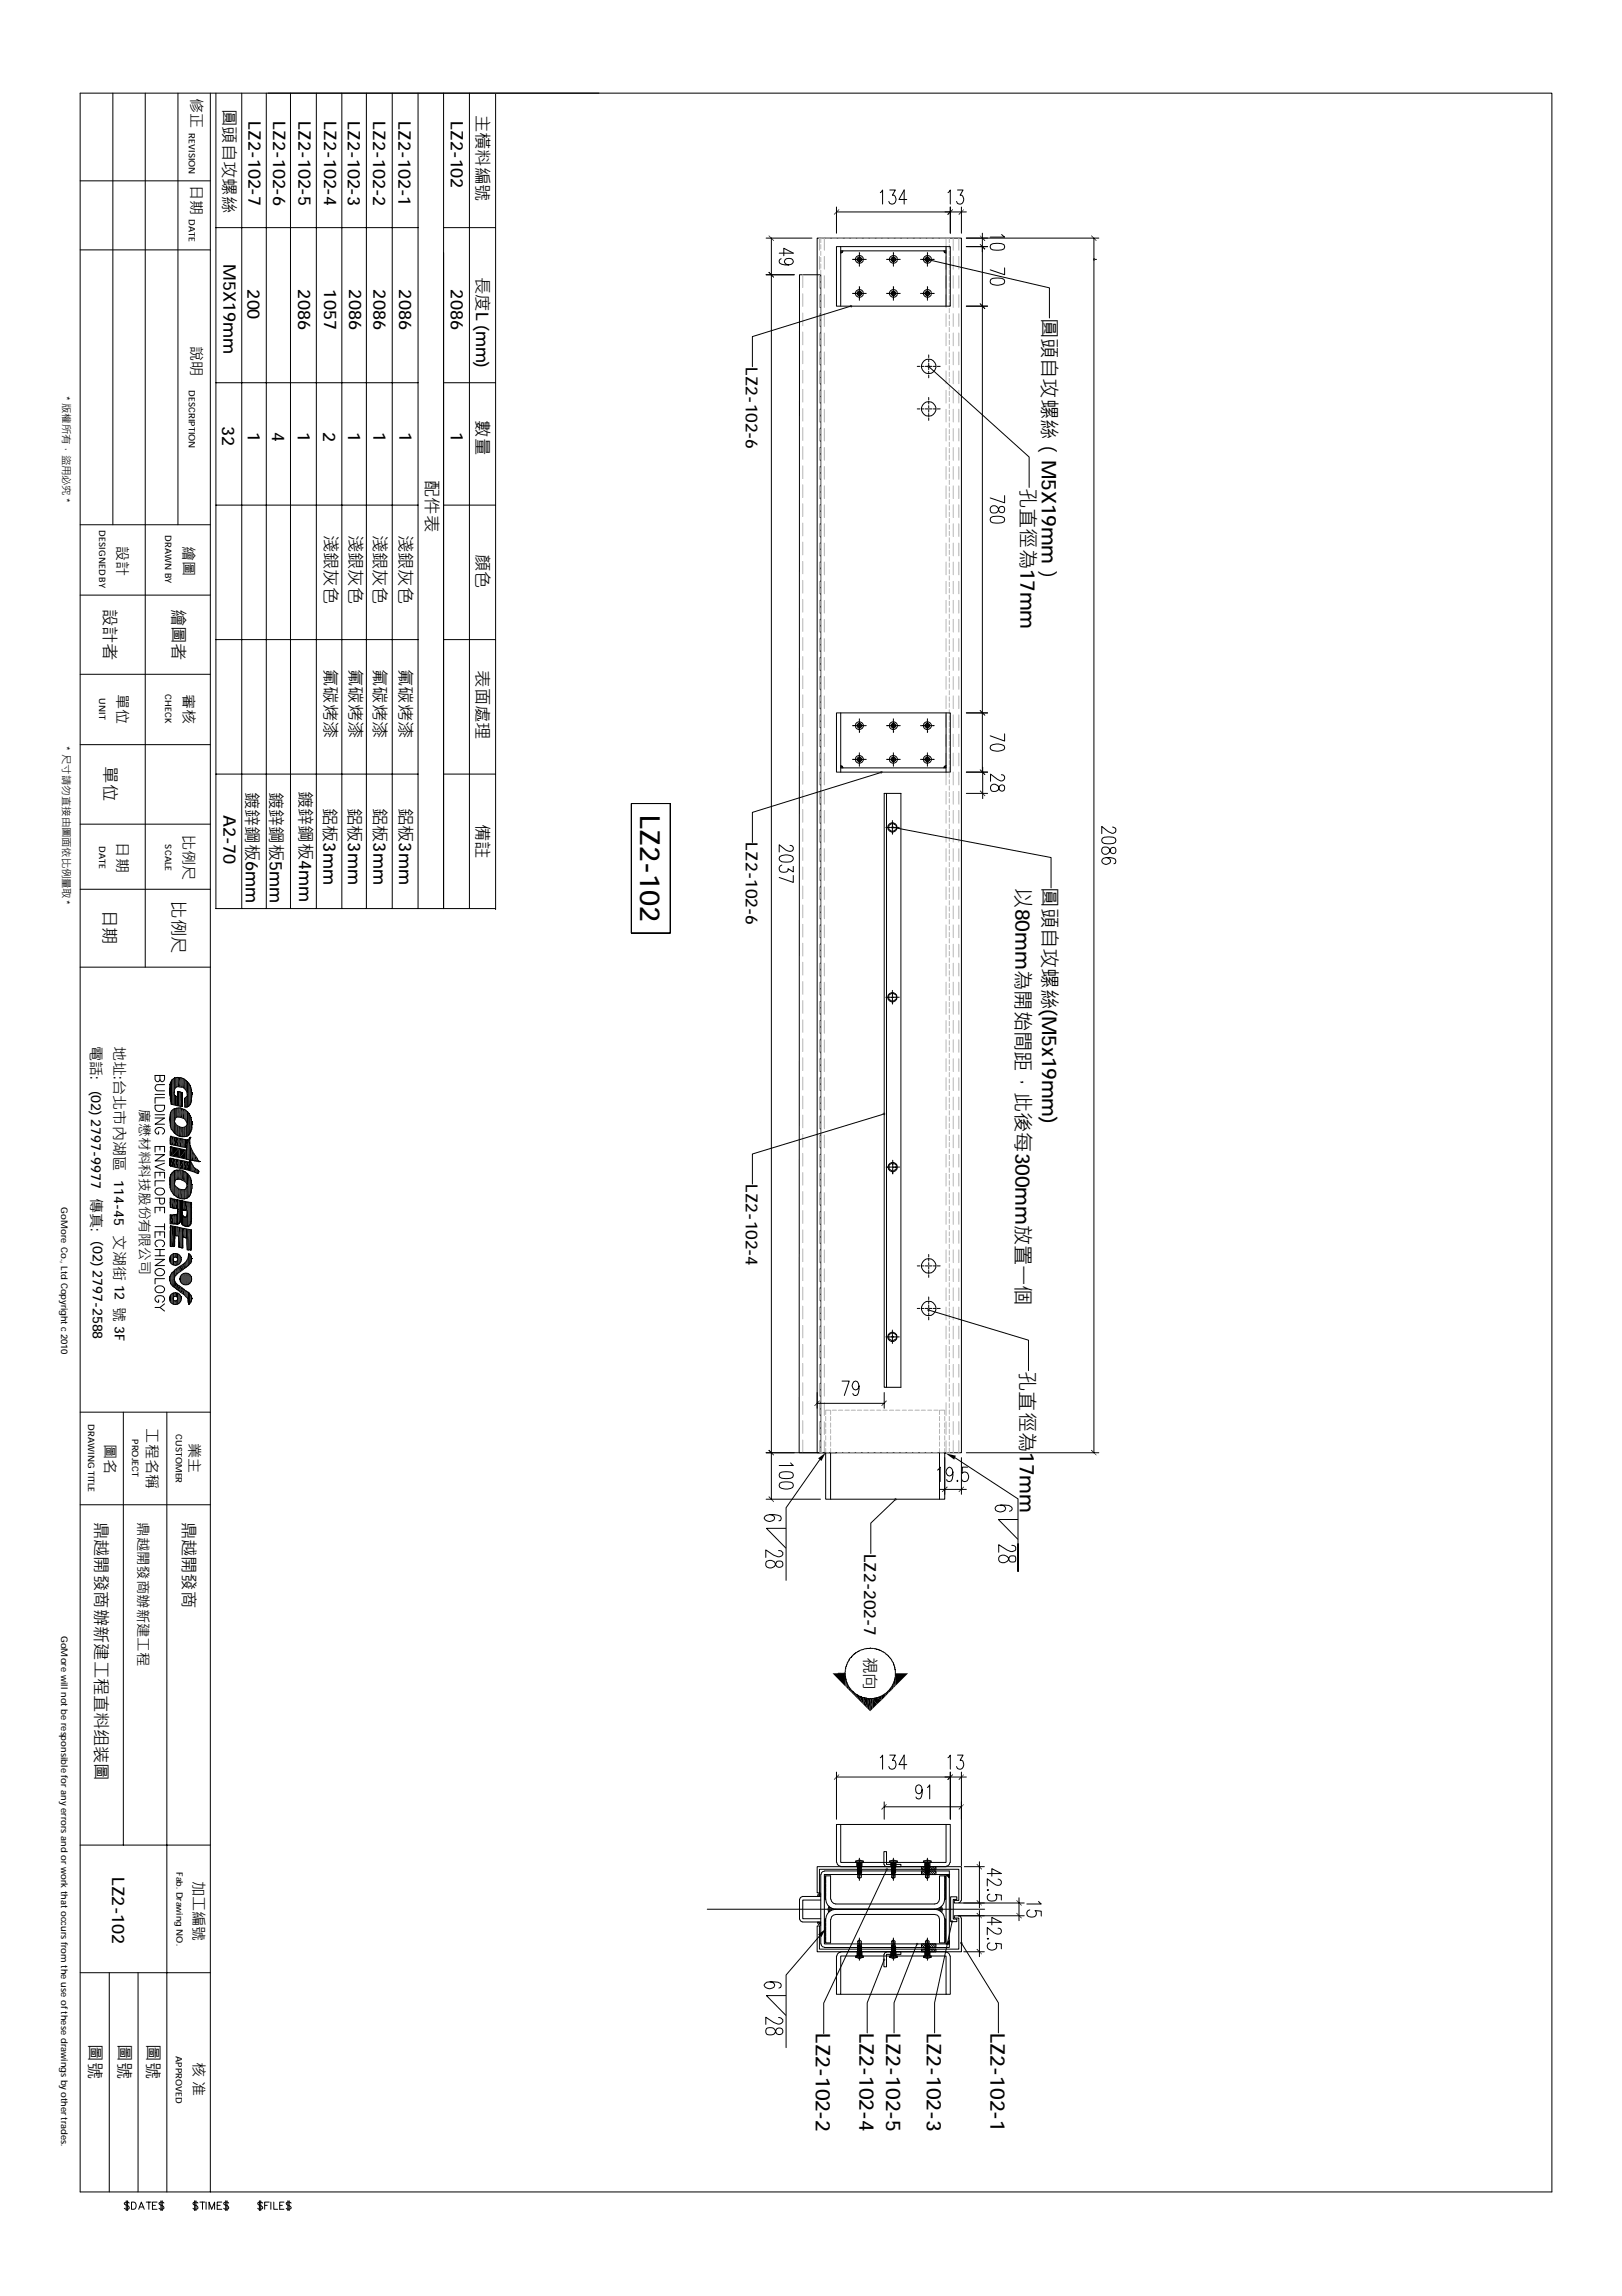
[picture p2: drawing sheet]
<svg xmlns="http://www.w3.org/2000/svg" width="210mm" height="297mm" viewBox="0 0 210 297" stroke-linecap="round" stroke-linejoin="round" font-family="sans-serif">
<defs><g id="words">
<text font-size="3.6" x="82.8" y="105.4" transform="rotate(90 82.8 105.4)">LZ2-102</text>
<g font-size="2.6">
<text x="134.8" y="41.1" transform="rotate(90 134.8 41.1)">圓頭自攻螺絲（M5X19mm）</text>
<text x="132.1" y="63.1" transform="rotate(90 132.1 63.1)">孔直徑為17mm</text>
<text x="131.4" y="114.9" transform="rotate(90 131.4 114.9)">以80mm為開始間距，此後每300mm放置⼀個</text>
<text x="134.9" y="114.8" transform="rotate(90 134.9 114.8)">圓頭自攻螺絲(M5x19mm)</text>
<text x="132" y="177.4" transform="rotate(90 132 177.4)">孔直徑為17mm</text>
<text x="105.6" y="263" transform="rotate(90 105.6 263)">LZ2-102-2</text>
<text x="111.2" y="263" transform="rotate(90 111.2 263)">LZ2-102-4</text>
<text x="114.7" y="263" transform="rotate(90 114.7 263)">LZ2-102-5</text>
<text x="119.9" y="263" transform="rotate(90 119.9 263)">LZ2-102-3</text>
<text x="128.2" y="263" transform="rotate(90 128.2 263)">LZ2-102-1</text>
</g>
<g font-size="2.2">
<text x="28.8" y="14.1" transform="rotate(90 28.8 14.1)">圓頭自攻螺絲</text>
<text x="32.2" y="15.7" transform="rotate(90 32.2 15.7)">LZ2-102-7</text>
<text x="35.3" y="15.7" transform="rotate(90 35.3 15.7)">LZ2-102-6</text>
<text x="38.7" y="15.7" transform="rotate(90 38.7 15.7)">LZ2-102-5</text>
<text x="42" y="15.7" transform="rotate(90 42 15.7)">LZ2-102-4</text>
<text x="45" y="15.7" transform="rotate(90 45 15.7)">LZ2-102-3</text>
<text x="48.3" y="15.7" transform="rotate(90 48.3 15.7)">LZ2-102-2</text>
<text x="51.6" y="15.7" transform="rotate(90 51.6 15.7)">LZ2-102-1</text>
<text x="58.3" y="15.7" transform="rotate(90 58.3 15.7)">LZ2-102</text>
<text x="61.6" y="14.8" transform="rotate(90 61.6 14.8)">主橫料編號</text>
<text x="28.9" y="34.1" transform="rotate(90 28.9 34.1)">M5X19mm</text>
<text x="61.6" y="35.8" transform="rotate(90 61.6 35.8)">⻑度L (mm)</text>
<text x="32" y="37.5" transform="rotate(90 32 37.5)">200</text>
<text x="38.6" y="37.5" transform="rotate(90 38.6 37.5)">2086</text>
<text x="42" y="37.5" transform="rotate(90 42 37.5)">1057</text>
<text x="45.2" y="37.5" transform="rotate(90 45.2 37.5)">2086</text>
<text x="48.3" y="37.5" transform="rotate(90 48.3 37.5)">2086</text>
<text x="51.6" y="37.5" transform="rotate(90 51.6 37.5)">2086</text>
<text x="58.3" y="37.5" transform="rotate(90 58.3 37.5)">2086</text>
<text x="96.5" y="47.5" transform="rotate(90 96.5 47.5)">LZ2-102-6</text>
<text x="28.7" y="55.1" transform="rotate(90 28.7 55.1)">32</text>
<text x="32.1" y="55.9" transform="rotate(90 32.1 55.9)">1</text>
<text x="35.2" y="55.9" transform="rotate(90 35.2 55.9)">4</text>
<text x="38.5" y="55.9" transform="rotate(90 38.5 55.9)">1</text>
<text x="41.8" y="55.9" transform="rotate(90 41.8 55.9)">2</text>
<text x="45" y="55.9" transform="rotate(90 45 55.9)">1</text>
<text x="48.3" y="55.9" transform="rotate(90 48.3 55.9)">1</text>
<text x="51.7" y="55.9" transform="rotate(90 51.7 55.9)">1</text>
<text x="58.3" y="55.9" transform="rotate(90 58.3 55.9)">1</text>
<text x="61.6" y="54.4" transform="rotate(90 61.6 54.4)">數量</text>
<text x="55.1" y="62.1" transform="rotate(90 55.1 62.1)">配件表</text>
<text x="42" y="69.2" transform="rotate(90 42 69.2)">淺銀灰色</text>
<text x="45.2" y="69.2" transform="rotate(90 45.2 69.2)">淺銀灰色</text>
<text x="48.3" y="69.2" transform="rotate(90 48.3 69.2)">淺銀灰色</text>
<text x="51.6" y="69.2" transform="rotate(90 51.6 69.2)">淺銀灰色</text>
<text x="61.6" y="71.6" transform="rotate(90 61.6 71.6)">顏色</text>
<text x="13.4" y="78.8" transform="rotate(90 13.4 78.8)">設計者</text>
<text x="22.3" y="78.8" transform="rotate(90 22.3 78.8)">繪圖者</text>
<text x="42" y="86.6" transform="rotate(90 42 86.6)">氟碳烤漆</text>
<text x="45.2" y="86.6" transform="rotate(90 45.2 86.6)">氟碳烤漆</text>
<text x="48.3" y="86.6" transform="rotate(90 48.3 86.6)">氟碳烤漆</text>
<text x="51.6" y="86.6" transform="rotate(90 51.6 86.6)">氟碳烤漆</text>
<text x="61.6" y="86.7" transform="rotate(90 61.6 86.7)">表面處理</text>
<text x="13.4" y="99.1" transform="rotate(90 13.4 99.1)">單位</text>
<text x="28.9" y="105.4" transform="rotate(90 28.9 105.4)">A2-70</text>
<text x="31.8" y="102.4" transform="rotate(90 31.8 102.4)">鍍鋅鋼板6mm</text>
<text x="34.9" y="102.4" transform="rotate(90 34.9 102.4)">鍍鋅鋼板5mm</text>
<text x="38.7" y="102.3" transform="rotate(90 38.7 102.3)">鍍鋅鋼板4mm</text>
<text x="41.9" y="104.5" transform="rotate(90 41.9 104.5)">鋁板3mm</text>
<text x="45" y="104.5" transform="rotate(90 45 104.5)">鋁板3mm</text>
<text x="48.3" y="104.5" transform="rotate(90 48.3 104.5)">鋁板3mm</text>
<text x="51.6" y="104.5" transform="rotate(90 51.6 104.5)">鋁板3mm</text>
<text x="61.6" y="106.6" transform="rotate(90 61.6 106.6)">備註</text>
<text x="96.5" y="109" transform="rotate(90 96.5 109)">LZ2-102-6</text>
<text x="13.3" y="117.7" transform="rotate(90 13.3 117.7)">日期</text>
<text x="22.3" y="116.6" transform="rotate(90 22.3 116.6)">比例尺</text>
<text x="96.5" y="153.2" transform="rotate(90 96.5 153.2)">LZ2-102-4</text>
<text x="12.3" y="196.9" transform="rotate(90 12.3 196.9)">鼎越開發商辦新建工程直料组装圖</text>
<text x="23.6" y="196.9" transform="rotate(90 23.6 196.9)">鼎越開發商</text>
<text x="111.8" y="201" transform="rotate(90 111.8 201)">LZ2-202-7</text>
<text x="111.8" y="214.3" transform="rotate(90 111.8 214.3)">視向</text>
<text x="14.5" y="242.9" transform="rotate(90 14.5 242.9)">LZ2-102</text>
<text x="11.5" y="264.5" transform="rotate(90 11.5 264.5)">圖號</text>
<text x="15.3" y="264.5" transform="rotate(90 15.3 264.5)">圖號</text>
<text x="19" y="264.5" transform="rotate(90 19 264.5)">圖號</text>
</g>
<g font-size="1.9">
<text x="24.7" y="12.6" transform="rotate(90 24.7 12.6)">修正</text>
<text x="24.7" y="23.9" transform="rotate(90 24.7 23.9)">日期</text>
<text x="24.7" y="44.7" transform="rotate(90 24.7 44.7)">說明</text>
<text x="15.1" y="70.6" transform="rotate(90 15.1 70.6)">設計</text>
<text x="23.7" y="70.7" transform="rotate(90 23.7 70.7)">繪圖</text>
<text x="15.1" y="89.8" transform="rotate(90 15.1 89.8)">單位</text>
<text x="23.7" y="89.8" transform="rotate(90 23.7 89.8)">審核</text>
<text x="15.1" y="109" transform="rotate(90 15.1 109)">日期</text>
<text x="23.7" y="108.1" transform="rotate(90 23.7 108.1)">比例尺</text>
<text x="11.7" y="135.3" transform="rotate(90 11.7 135.3)">電話:</text>
<text x="14.7" y="135.3" transform="rotate(90 14.7 135.3)">地址:台北市內湖區 114-45 文湖街 12 號 3F</text>
<text x="19" y="184.8" transform="rotate(90 19 184.8)">工程名稱</text>
<text x="13.5" y="186.8" transform="rotate(90 13.5 186.8)">圖名</text>
<text x="24.4" y="186.7" transform="rotate(90 24.4 186.7)">業主</text>
<text x="17.8" y="196.9" transform="rotate(90 17.8 196.9)">鼎越開發商辦新建工程</text>
<text x="25" y="243.4" transform="rotate(90 25 243.4)">加工編號</text>
<text x="25" y="266.8" transform="rotate(90 25 266.8)">核 准</text>
</g>
<g font-size="1.8">
<text x="11.8" y="141.1" transform="rotate(90 11.8 141.1)">(02) 2797-9977 傳真:</text>
<text x="18" y="143.5" transform="rotate(90 18 143.5)">廣懋材料科技股份有限公司</text>
<text x="12" y="160.6" transform="rotate(90 12 160.6)">(02) 2797-2588</text>
</g>
<g font-size="1.4">
<text x="8.1" y="51.2" transform="rotate(90 8.1 51.2)">* 版權所有，盜用必究 *</text>
<text x="8.1" y="96.5" transform="rotate(90 8.1 96.5)">* 尺寸請勿直接由圖面依比例量取 *</text>
</g>
<g font-size="1.2">
<text x="7.9" y="156.2" transform="rotate(90 7.9 156.2)">GoMore Co., Ltd Copyright c 2010</text>
<text x="7.9" y="211.7" transform="rotate(90 7.9 211.7)">GoMore will not be responsible for any errors and or work that occurs from the use ofthese drawings by other trades.</text>
</g>
<g font-size="1.1">
<text x="24.4" y="17.3" transform="rotate(90 24.4 17.3)">REVISION</text>
<text x="24.4" y="28.3" transform="rotate(90 24.4 28.3)">DATE</text>
<text x="24.4" y="50.5" transform="rotate(90 24.4 50.5)">DESCRIPTION</text>
<text x="12.8" y="68.6" transform="rotate(90 12.8 68.6)">DESIGNED BY</text>
<text x="21.4" y="69.2" transform="rotate(90 21.4 69.2)">DRAWN BY</text>
<text x="21.4" y="89.8" transform="rotate(90 21.4 89.8)">CHECK</text>
<text x="12.8" y="90.3" transform="rotate(90 12.8 90.3)">UNIT</text>
<text x="12.8" y="109.5" transform="rotate(90 12.8 109.5)">DATE</text>
<text x="21.4" y="109.2" transform="rotate(90 21.4 109.2)">SCALE</text>
<text x="11.4" y="184.2" transform="rotate(90 11.4 184.2)">DRAWING TITLE</text>
<text x="22.7" y="185.5" transform="rotate(90 22.7 185.5)">CUSTOMER</text>
<text x="17.1" y="186.2" transform="rotate(90 17.1 186.2)">PROJECT</text>
<text x="22.9" y="242.2" transform="rotate(90 22.9 242.2)">Fab. Drawing NO.</text>
<text x="22.7" y="266" transform="rotate(90 22.7 266)">APPROVED</text>
</g>
</g></defs>
<g fill="#000">
<path d="M99.4 35.2l.8 .6-.1 .1zM99.5 35.2l.7 .6-.8-.6zM99.4 30.5l.8 .6-.1 .1zM99.4 30.5h.1l.7 .6zM108.5 27.1l-.6 .7v-.1zM108.5 27.1h.1l-.7 .7zM110 39.5l.1 .1-.1 .1zM110 39.7l.1-.1v.1zM110 39.5l.1-.1v.2zM110.1 39.6l.1 .2-.1-.1zM110.1 39.4l.1 .1-.1 .1zM110.1 39.6l.2 .1-.1 .1z"/>
<path d="M110.2 39.5l.1 .1h-.2zM110.1 39.6h.2v.1zM119.8 33.5l.2 .1h-.1zM119.9 33.6h.1v.1zM119.8 33.5l.1-.1 .1 .2zM120 33.6l.1 .1h-.1zM119.9 33.4h.2l-.1 .2zM120 33.6h.2l-.1 .1zM120.1 33.4v.1l-.1 .1zM120 33.6l.1-.1 .1 .1zM122.6 27.7l.7-.6-.6 .7zM123.3 27.1l-.6 .7z"/>
<path d="M124 27.7l.7-.6-.6 .7zM124.7 27.1l-.6 .7zM126.8 30.5l.7 .6-.1 .1zM126.8 39.3l.7 .6-.1 .1zM126.8 30.5l.7 .6zM126.8 39.2l.7 .7-.7-.6zM126.8 31.6l.7 .6-.1 .1zM126.8 31.6l.7 .6zM141.4 33.6h.2l-.1 .1zM141.6 33.6v.1h-.1zM141.5 33.5l.1 .1h-.2zM141.6 33.4v.2l-.1-.1z"/>
<path d="M141.6 33.6l.1 .1h-.1zM141.6 33.6h.1v.1zM141.6 33.4h.1l-.1 .2zM141.7 33.4v.2h-.1zM141.2 30.5l.7 .6v.1zM141.2 30.5h.1l.6 .6zM120 47.4h.2l-.1 .1zM120.1 47.3l.1 .1h-.2zM120.1 47.5l.1-.1v.2zM120.1 47.3v-.1l.1 .2zM120.2 47.4l.1 .1-.1 .1zM120.1 47.2l.2 .1-.1 .1z"/>
<path d="M120.2 47.4h.2l-.1 .1zM120.3 47.3l.1 .1h-.2zM113.9 100l.1-.1v.2zM113.9 99.9h.1l-.1 .1zM113.9 99.9l.1-.1v.1zM114 99.8h.1l-.1 .1zM114 99.9h.2v.1zM114.1 99.8l.1 .1h-.2zM126.8 91.9l.7 .6-.1 .1zM126.8 99.6l.7 .6v.1zM126.8 99.6l.7 .6-.1 .1zM126.8 91.8l.7 .7-.7-.6z"/>
<path d="M126.8 99.6l.7 .6zM126.8 99.6h.1l.6 .6zM114 99.9l.1 .2h-.1zM114 99.9l.2 .1-.1 .1zM115.4 107h.1l-.1 .1zM115.4 107.1l.1-.1v.2zM115.4 106.9l.1 .1h-.1zM115.5 107l.1 .2h-.1zM115.4 106.9h.1v.1zM115.5 107l.2 .1-.1 .1zM115.5 107h.2v.1zM115.5 106.9l.2 .1h-.2z"/>
<path d="M126.8 102.3l.7 .6v.1zM126.8 102.3h.1l.6 .6zM22.5 139.4v1.8zM22.5 139.5v1.7zM22.6 139.4v1.6zM22.5 139.4v1.6zM22.6 139.4l-.1 1.6zM22.6 139.4v1.5zM22.6 139.4v1.4zM22.7 139.4v1.3zM22.6 139.4v1.3zM22.7 139.4l-.1 1.3z"/>
<path d="M22.8 139.4l-.1 1.3zM22.8 139.4v1.3zM22.9 139.4l-.1 1.3zM22.9 139.4v-.1v1.3zM22.9 139.3v1.3zM23 139.3l-.1 1.3zM23.2 139.4v1.2zM23 139.3l.2 .1-.2 1.2zM23.2 139.4v1.2h-.2zM23.2 139.4h.1l-.1 1.2zM23.3 139.4v1.2h-.1zM23.3 139.4h.1l-.1 1.2z"/>
<path d="M23.4 139.4v1.2h-.1zM23.4 139.4h.1l-.1 1.2zM23.5 139.4v1.2h-.1zM23.5 139.4l.1 .1-.1 1.1zM23.6 139.5v1.2l-.1-.1zM23.6 139.5v1.2zM23.7 139.5l-.1 1.2zM23.7 139.5l.1 .1-.1 1.1zM23.8 139.6v1.1h-.1zM23.9 139.6v1.2zM23.8 139.6h.1l-.1 1.1zM23.9 139.6v1.2l-.1-.1z"/>
<path d="M23.9 139.6l.1 .1-.1 1.1zM24 139.7v1.2l-.1-.1zM24.1 139.7v1.3zM24 139.7h.1l-.1 1.2zM24.1 139.7v1.3l-.1-.1zM24.1 139.7l.1 .1-.1 1.2zM24.2 139.8v1.3l-.1-.1zM24.2 139.8v1.3zM24.2 139.9v1.4zM24.3 139.9v1.5zM24.3 139.9v1.6zM21.9 140.8v.5z"/>
<path d="M21.9 152.7v.5zM21.9 144.8v.1zM22 140.3v1.5zM22 140.4l-.1 .9zM22 140.4v1.4zM22 149.8v1zM22 149.9v.8zM22 149.9v.9zM22 150v.7zM22 150.1v.6zM22 152.4l-.1 .8zM22 152.4v1z"/>
<path d="M22 140.2v1.7zM22 140.2v1.9zM22 140.2v1.6zM22 147.1v.9zM22 148.4v1.1zM22 149.8v1.1zM22 148.9v.6zM22 148.6v.9zM22 147.2v.8zM22 144.2v1.4zM22 152.2v1.4zM22 152.2v1.2z"/>
<path d="M22 144.2l-.1 .7zM22 144.2v1.4l-.1-.7zM22 155v1.2zM22 155v1zM22 155v.8zM22 159.2v2zM22 155v.6zM22.1 147v1.1zM22.1 148.4v1.1zM22.1 144v1.7zM22.1 144v1.9zM22.1 147.1v.9z"/>
<path d="M22.1 147.1v1zM22.1 152v1.7zM22.1 152v1.9zM22.1 148.4l-.1 1.1zM22.1 147.1l-.1 .9zM22.1 144l-.1 1.6zM22.1 152.1l-.1 1.5zM22.1 152.1v1.6zM22.1 155v1.2zM22.1 155l-.1 1.2zM22 149.8h.1l-.1 1.1zM22.1 149.8v1.1h-.1z"/>
<path d="M22.1 155.1v1.1zM22.1 155.1h.1l-.1 1.1zM22.2 155.1v1.1h-.1zM22.1 147.1h.1l-.1 1zM22.2 147.1v1h-.1zM22.1 148.4h.2l-.2 1.1zM22.3 148.4v1.1h-.2zM22.4 149.9v1zM22.1 149.8l.3 .1-.3 1zM22.4 149.9v1h-.3zM22.2 155.1h.2l-.2 1.1zM22.4 155.1v1.2l-.2-.1z"/>
<path d="M22.2 147.1h.2l-.2 1zM22.4 147.1v1.1l-.2-.1zM22 157.2h.4l-.4 1.1zM22.4 157.2v1.2l-.4-.1zM22.4 147.1v1.1zM22.5 147.1l-.1 1.1zM22.5 141.2v1.7zM22.5 141.4v1.5zM22.4 157.2h.1l-.1 1.2zM22.5 157.2v1.2h-.1zM22.4 155.1h.1l-.1 1.2zM22.5 155.1v1.2h-.1z"/>
<path d="M22.6 141.7v1.2zM22.6 141.6v1.3zM22.6 141.6l-.1 1.3zM22.6 151.4v1.6zM22.6 145.1v1.5zM22.6 143.4v1.6zM22.6 153.1v1.6zM22.6 153.2v1.5zM22.6 151.4v1.7zM22.6 143.4v1.7zM22.6 141.8v1.1zM22.6 151.4v1.4z"/>
<path d="M22.6 143.4v1.5zM22.6 153.3v1.4zM22.6 145.2v1.5zM22.6 151.4v1.5zM22.6 158.7v1.1zM22.6 158.7v1.3zM22.6 158.7v1.6zM22.6 158.7v1.9zM22.6 141.8v1.2zM22.6 151.4v1.3zM22.6 143.4v1.4zM22.6 145.4v1.3z"/>
<path d="M22.5 157.2h.1l-.1 1.2zM22.6 157.2v1.2h-.1zM22.7 141.8l-.1 1.2zM22.7 143.4v1.3zM22.7 151.4l-.1 1.3zM22.6 143.4v1.3zM22.7 143.4l-.1 1.3zM22.6 153.3l.1 .1-.1 1.3zM22.7 153.4v1.4l-.1-.1zM22.5 155.1l.2 .1-.2 1.1zM22.7 155.2v1.1h-.2zM22.7 145.5v1.3z"/>
<path d="M22.7 143.4v1.2zM22.7 151.4v1.3zM22.7 153.4v1.4zM22.7 153.5v1.3zM22.6 145.4l.1 .1-.1 1.2zM22.7 145.5v1.3l-.1-.1zM22.4 149.9l.3 .1-.3 .9zM22.7 150v1l-.3-.1zM22.6 158.7h.1l-.1 1.1zM22.7 158.7v1.1h-.1zM22.6 157.2h.1l-.1 1.2zM22.7 157.2v1.2h-.1z"/>
<path d="M22.8 147.2v1zM22.7 151.4v1.2zM22.8 151.4l-.1 1.2zM22.8 143.3l-.1 1.3zM22.7 150v1zM22.8 150l-.1 1zM22.8 153.6v1.2zM22.5 147.1l.3 .1-.3 1zM22.8 147.2v1h-.3zM22.8 151.4v1.2zM22.7 157.2h.1l-.1 1.2zM22.8 157.2v1.2h-.1z"/>
<path d="M22.7 158.7h.1l-.1 1.1zM22.8 158.7v1.1h-.1zM22.9 141.8v1.2zM22.7 141.8h.2l-.2 1.2zM22.9 141.8v1.2h-.2zM22.9 143.3v1.3zM22.9 151.4l-.1 1.2zM22.8 143.3h.1l-.1 1.3zM22.9 143.3v1.3h-.1zM22.8 153.6l.1 .1-.1 1.1zM22.9 153.7v1.2l-.1-.1zM22.7 145.5l.2 .1-.2 1.2z"/>
<path d="M22.9 145.6v1.2h-.2zM22.9 151.4v1.2zM22.9 157.1v1.3zM22.8 158.7h.1l-.1 1.1zM22.9 158.7v1.2l-.1-.1zM22.8 157.2l.1-.1-.1 1.3zM22.9 157.1v1.3h-.1zM22.9 145.7v1.2zM22.9 153.7v1.2zM22.9 143.3v1.2v.1zM22.9 145.6v.1v1.1zM22.9 145.7v1.2v-.1z"/>
<path d="M22.9 155.2v1.2zM22.9 158.7v1.2zM22.7 155.2h.2l-.2 1.1zM22.9 155.2v1.2l-.2-.1zM23 153.7v1.3zM23 155.2v1.2zM23 156.9v1.5zM23 155.2l-.1 1.2zM23 157l-.1 1.4zM23 141.2v1.9zM23 141.3v1.8zM23 141.3v1.7z"/>
<path d="M22.9 141.8l.1 .1-.1 1.1zM23 141.9v1.1h-.1zM22.9 143.3h.1l-.1 1.2zM23 143.3v1.2h-.1zM22.9 151.4h.1l-.1 1.2zM23 151.4v1.2h-.1zM23 156.5v1.9zM23 155.2v1.3zM23 156.6v1.8zM23 156.7v1.7zM23.1 141.2v1.9zM23.1 141.2l-.1 1.9z"/>
<path d="M23 143.3v1.2zM23.1 143.3l-.1 1.2zM22.9 145.7l.2 .1-.2 1.1zM23.1 145.8v1.2l-.2-.1zM22.8 147.2l.3 .1-.3 .9zM23.1 147.3v1l-.3-.1zM22.8 150l.3 .1-.3 .9zM23.1 150.1v1l-.3-.1zM22.9 158.7l.2 .1-.2 1.1zM23.1 158.8v1.1h-.2zM23.1 145.8v1.2zM23.2 145.8v1.2z"/>
<path d="M23 151.4h.2l-.2 1.2zM23.2 151.4v1.2h-.2zM23 153.7l.2 .1-.2 1.2zM23.2 153.8v1.2h-.2zM22.3 148.4l.9 .2-.9 .9zM23.2 148.6v1.1l-.9-.2zM23.1 141.2l.1 .1-.1 1.8zM23.2 141.3v1.8h-.1zM23.1 147.3h.1l-.1 1zM23.2 147.3v1h-.1zM23.2 141.3v1.8zM23.2 151.4v1.2z"/>
<path d="M23.2 153.8v1.2zM23.2 153.8v1.3v-.1zM23.1 150.1h.1l-.1 1zM23.2 150.1v1h-.1zM23.1 143.3h.1l-.1 1.2zM23.2 143.3v1.2h-.1zM23.3 145.8v1.3zM23.2 145.8h.1l-.1 1.2zM23.3 145.8v1.3l-.1-.1zM23.2 148.6h.1l-.1 1.1zM23.3 148.6v1.2l-.1-.1zM23.2 141.3h.1l-.1 1.8z"/>
<path d="M23.3 141.3v1.8h-.1zM23.2 143.3h.1l-.1 1.2zM23.3 143.3v1.2h-.1zM23.2 151.4h.1l-.1 1.2zM23.3 151.4v1.2h-.1zM23.2 153.8l.1 .1-.1 1.2zM23.3 153.9v1.2h-.1zM23.3 143.3l.1 .1-.1 1.1zM23.4 143.4v1.1h-.1zM23.3 145.8l.1 .1-.1 1.2zM23.4 145.9v1.2h-.1zM23.4 145.9v1.2z"/>
<path d="M23.5 145.9l-.1 1.2zM23.2 147.3h.3l-.3 1zM23.5 147.3v1.1l-.3-.1zM23.5 141.3v1.9zM23.3 141.3h.2l-.2 1.8zM23.5 141.3v1.9l-.2-.1zM23.3 151.4h.2l-.2 1.2zM23.5 151.4v1.2h-.2zM23.3 153.9h.2l-.2 1.2zM23.5 153.9v1.2h-.2zM23.6 141.5v1.1zM23.6 141.7v.9z"/>
<path d="M23.6 141.5v1.4zM23.6 141.4v1.8zM23.6 141.5v1.7zM23.6 141.4l-.1 1.8zM23.5 153.9v1.2zM23.6 153.9v1.2zM23.5 147.3h.1l-.1 1.1zM23.6 147.3v1.1h-.1zM23.4 143.4h.2l-.2 1.1zM23.6 143.4v1.2l-.2-.1zM23.6 157.2v1.2zM23.6 155.3v1.2z"/>
<path d="M23.6 157.1v1.3zM23.6 155.3v1.3zM23.6 156.9v1.5zM23.6 156.8v1.6zM23.6 155.3v1.5zM23.6 145.9v1.2zM23.6 143.4v1.2zM23.5 145.9h.1l-.1 1.2zM23.6 145.9v1.2h-.1zM23.6 157.3v1.1zM23.6 157.3v1.2zM23.7 151.5v1.1z"/>
<path d="M23.6 153.9h.1l-.1 1.2zM23.7 153.9v1.2h-.1zM23.5 151.4l.2 .1-.2 1.1zM23.7 151.5v1.1h-.2zM23.7 157.3v1.2zM23.7 157.3l-.1 1.2zM23.7 153.9v1.2zM23.7 157.4v1.1zM23.6 155.3l.1 .1-.1 1.1zM23.7 155.4v1.1h-.1zM23.6 145.9h.1l-.1 1.2zM23.7 145.9v1.2h-.1z"/>
<path d="M23.6 147.3l.1 .1-.1 1zM23.7 147.4v1h-.1zM23.2 150.1l.5 .1-.5 .9zM23.7 150.2v1l-.5-.1zM23.8 151.5v1.2zM23.7 153.9h.1l-.1 1.2zM23.8 153.9v1.2h-.1zM23.7 151.5h.1l-.1 1.1zM23.8 151.5v1.2l-.1-.1zM23.8 157.4v1.2zM23.8 157.5v1.1zM23.6 143.4l.2 .1-.2 1.1z"/>
<path d="M23.8 143.5v1.2l-.2-.1zM23.7 155.4h.1l-.1 1.1zM23.8 155.4v1.2l-.1-.1zM23.7 158.9h.1l-.1 1.1zM23.8 158.9v1.1h-.1zM23.9 145.9v1.2zM23.9 153.9v1.2zM23.8 143.5v1.2zM23.9 143.5l-.1 1.2zM23.8 153.9h.1l-.1 1.2zM23.9 153.9v1.2h-.1zM23.7 145.9h.2l-.2 1.2z"/>
<path d="M23.9 145.9v1.2h-.2zM23.9 157.5v1.1zM23.8 158.9v1.1zM23.9 158.9v1.2zM23.8 157.5h.1l-.1 1.1zM23.9 157.5v1.1h-.1zM23.9 142.6v.6zM23.9 142.1v1.1zM23.8 151.5h.1l-.1 1.2zM23.9 151.5v1.3l-.1-.1zM23.7 147.4h.2l-.2 1zM23.9 147.4v1h-.2z"/>
<path d="M23.9 155.4v1.2zM23.8 155.4h.1l-.1 1.2zM23.9 155.4v1.2h-.1zM23.9 151.5v1.3zM24 151.6v1.3zM23.9 145.9l.1-.1-.1 1.3zM24 145.8v1.3h-.1zM23.9 153.9h.1l-.1 1.2zM24 153.9v1.2h-.1zM23.9 143.5l.1 .1-.1 1.1zM24 143.6v1.2l-.1-.1zM24 157.5l-.1 1.1z"/>
<path d="M23.9 158.9h.1l-.1 1.2zM24 158.9v1.2h-.1zM24 147.4v1zM24 145.8v1.3zM24 153.9v1.2zM24 153.8v1.3zM23.9 147.4h.1l-.1 1zM24 147.4v1h-.1zM24 157.5v1.2zM24 157.5v1.1zM24 158.9v1.2zM24 159v1.1z"/>
<path d="M23.9 142.1l.1-.1-.1 1.2zM24 142v1.2h-.1zM24 147.4v.8zM24 147.4v.9zM24 143.6v1.2zM24 143.6v1.3v-.1zM23.3 148.6l.7 .2-.7 1zM24 148.8v1.1l-.7-.1zM24.1 145.7v1.4zM24 147.4v.7zM24.1 147.5l-.1 .6zM24 148.8v1.1z"/>
<path d="M24.1 148.8l-.1 1.1zM24 143.6v1.3zM24.1 143.6v1.3zM24.1 153.8l-.1 1.3zM24.1 145.7l-.1 1.4zM24.1 157.4v1.3zM24.1 157.5l-.1 1.2zM24.1 141.9v1.3zM24 142l.1-.1-.1 1.3zM24.1 141.9v1.3h-.1zM24.1 148.8v1.2zM24.1 148.8v1.1z"/>
<path d="M24.1 150.3v1zM24.1 151.7v1.3zM24.1 147.5v.4zM24.1 147.5v.5zM24.1 153.7v1.4zM24.1 143.7v1.4zM24 151.6l.1 .1-.1 1.2zM24.1 151.7v1.3l-.1-.1zM23.7 150.2l.4 .1-.4 .9zM24.1 150.3v1l-.4-.1zM24.2 141.9l-.1 1.3zM24.2 145.6v1.4z"/>
<path d="M24.2 148.7v1.3zM24.2 153.6v1.5zM24.2 148.2v.3zM24.2 148.2v.5zM24.2 148.2v.2zM24.2 148.8v1.2zM24.2 143.7v1.4zM24.2 148.8l-.1 1.2zM24.1 147.5v.3zM24.2 147.5l-.1 .3zM24.2 145.7l-.1 1.4zM24.2 153.7l-.1 1.4z"/>
<path d="M24.2 151.8v1.3zM24.2 159v1.1zM24.2 159v1.9zM24.2 157.3v1.4zM24.2 157.4l-.1 1.3zM24 159h.2l-.2 1.1zM24.2 159v1.1h-.2zM24.2 141.8v1.4zM24.2 151.8v1.5zM24.2 151.8v1.6zM24.2 145.3v1.7zM24.2 153.4v1.6z"/>
<path d="M24.2 151.8v1.4zM24.2 143.7v1.5zM24.2 143.7v1.6zM24.2 145.4v1.6zM24.2 147.5v.1zM24.2 153.5v1.6zM24.2 145.5v1.5zM24.2 148v2zM24.2 156.9v1.8zM24.2 157v1.7zM24.2 157.1v1.6zM23.9 155.4l.3 .1-.3 1.1z"/>
<path d="M24.2 155.5v1.2l-.3-.1zM24.3 141.5v1.7zM24.3 141.6v1.6zM24.3 141.7l-.1 1.5zM24.1 150.3l.4 .1-.4 .9zM24.5 150.4v1l-.4-.1zM24.5 150.2v1.2zM24.5 150.3v1.1zM24.5 150.4v1zM24.6 147.1v.3zM24.6 147.2v.3zM24.6 147.2v.5z"/>
<path d="M24.6 150.1l-.1 1.3zM24.6 148.2v1.9zM24.6 150.1v1.4zM24.6 147.1v.2zM24.6 150.1l.1 .3-.1 1.1zM24.7 150.4v1.1h-.1zM24.7 144.5v1.9zM24.7 144.6v1.8zM24.7 152.6v1.9zM24.6 148.2l.1 .4-.1 1.5zM24.7 148.6v1.5h-.1zM24.8 140.9v1.7z"/>
<path d="M24.8 141v1.6zM24.8 140.9l-.1 1.9zM24.8 152.6v1.8zM24.8 152.8v1.6zM24.7 152.6v1.8zM24.8 152.6l-.1 1.8zM24.8 155.9v1zM24.8 155.9v1.1zM24.8 155.9v1.8zM24.8 141.1v1.3zM24.8 141v1.5zM24.8 141.1v1.4z"/>
<path d="M24.8 144.8v1.3zM24.8 144.9v1.2zM24.8 152.8v1.4zM24.7 148.6l.1 .1-.1 1.4zM24.8 148.7v1.4h-.1zM24.7 144.6l.1 .2-.1 1.6zM24.8 144.8v1.3l-.1 .3zM24.7 150.4l.1 .2-.1 .9zM24.8 150.6v.9h-.1zM24.8 141.5v.3zM24.8 141.3v.7zM24.8 141.5v.5z"/>
<path d="M24.8 141.3v1.1zM24.8 145.4v.1zM24.8 153.2v.4zM24.8 145.1v.6zM24.8 145.4v.3zM24.8 153.2v.6zM24.8 145.1v.8zM24.8 144.9v1.1zM24.8 145.1v.9zM24.8 152.8v1.3zM24.8 153.2v.9zM24.8 150.6l.1 .1-.1 .8z"/>
<path d="M24.9 150.7v.8h-.1zM24.9 150.7l.1 .2-.1 .6zM25 150.9v.7l-.1-.1zM24.8 148.7l.2 .4-.2 1zM25 149.1v1h-.2zM25 150.9h.1l-.1 .7zM25.1 150.9v.7h-.1zM25 149.1l.1 .2-.1 .8zM25.1 149.3v.8h-.1zM25.1 149.3l.1 .2-.1 .6zM25.2 149.5v.7l-.1-.1zM25.1 150.9l.1 .2-.1 .5z"/>
<path d="M25.2 151.1v.6l-.1-.1zM25.2 151.1l.2 .2-.2 .4zM25.4 151.3v.5l-.2-.1zM25.2 149.5l.2 .3-.2 .4zM25.4 149.8v.4h-.2zM25.4 149.8l.1 .1-.1 .3zM25.5 149.9v.4l-.1-.1zM25.4 151.3l.2 .2-.2 .3zM25.6 151.5v.3h-.2zM25.6 151.5v.3zM25.5 149.9l.1 .2-.1 .2zM25.6 150.1v.2h-.1z"/>
<path d="M25.7 151.5v.3zM25.6 150.1v.2zM25.7 150.1l-.1 .2zM25.7 151.5l-.1 .3zM25.7 151.5v.2zM25.7 150.1v.1v.1zM25.7 150.3v-.1zM25.7 150.2l.1 .1zM114.3 144l.1 .1h-.1zM114.3 144.1h.1l-.1 .2zM114.3 144l.1 .1-.1-.1zM114.4 144.1l.1 .2h-.2z"/>
<path d="M114.3 144h.2l-.1 .1zM114.4 144.1l.2 .1-.1 .1zM114.5 144h.1l-.2 .1zM114.4 144.1l.2-.1v.2zM21.9 162.8v.2zM21.9 167.9v.2zM21.9 167.8v.3zM21.9 167.8v.4zM21.9 162.8v.3zM21.9 165.3v.3zM22 167.8l-.1 .4zM22 167.8v.5z"/>
<path d="M22 162.7l-.1 .4zM22 162.7v.5zM22 165.1v.7zM22 165.2l-.1 .4zM22 165.2v.6zM22 167.6v.7zM22 167.6v.8zM22 162.5v.8zM22 167.7v.6zM22 162.6v.7zM22 165v.8zM22 165v.9z"/>
<path d="M22.1 167.5l-.1 .9zM22.1 167.5v.9zM22.1 162.5v.9zM22.1 164.9l-.1 1zM22.1 164.9v1.1zM22.1 167.5v1zM22.1 162.4v1zM22.1 164.8v1.2v-1.1zM22.1 164.8v1.3v-.1zM22.1 167.5h.1l-.1 1zM22.2 167.5v1.1l-.1-.1zM22.1 162.4h.1l-.1 1z"/>
<path d="M22.2 162.4v1.1l-.1-.1zM22.2 164.7l-.1 1.4zM22.2 164.7v1.5zM22.2 167.4v1.2zM22.2 162.4v1.1zM22.2 162.3v1.3zM22.2 164.7v1.6zM22.3 167.3v1.3zM22.3 162.3v1.3zM22.3 167.3h.1l-.1 1.3zM22.4 167.3v1.4l-.1-.1zM22.3 162.3l.1-.1-.1 1.4z"/>
<path d="M22.4 162.2v1.4h-.1zM22.4 164.5l-.2 1.8v-1.6zM22.4 164.5v1.9l-.2-.1zM22.4 168.1v.6zM22.4 163v.6zM22.4 163.1v.5zM22.4 167.3v.7zM22.4 162.2v.7zM22.4 168v.7zM22.4 162.2v.8zM22.4 167.3v1.4zM22.4 162.2v1.4z"/>
<path d="M22.4 164.5v1.9zM22.4 168.2v.5zM22.4 163.1v.6zM22.4 167.3v.6zM22.4 162.2v.6zM22.5 167.2v.6zM22.5 162.2v.6zM22.5 168.2l-.1 .5zM22.5 163.2l-.1 .5zM22.5 167.2l-.1 .6zM22.5 162.2l-.1 .6zM22.5 168.2v.5z"/>
<path d="M22.5 168.3v.5zM22.5 163.2v.5zM22.5 162.2v.5zM22.5 165.5v1.1zM22.5 164.4v1zM22.5 164.4v1.1zM22.6 168.3l-.1 .5zM22.6 163.2l-.1 .5zM22.6 167.2l-.1 .6zM22.6 162.2l-.1 .5zM22.6 165.7v.9zM22.6 164.3v1z"/>
<path d="M22.5 164.4v.9zM22.6 164.4l-.1 .9zM22.6 167.2v.5zM22.6 162.2v.5zM22.6 168.3v.5zM22.6 163.2v.5zM22.6 165.8v.8zM22.6 162.2v.4zM22.6 163.3v.4zM22.6 165.9v.8zM22.7 168.3l-.1 .5zM22.7 163.3l-.1 .4z"/>
<path d="M22.7 167.2l-.1 .5zM22.7 162.2l-.1 .4zM22.6 164.3h.1l-.1 .8zM22.7 164.3v.7l-.1 .1zM22.7 167.2v.5zM22.7 162.2v.4zM22.7 164.3v.7zM22.7 164.2v.8zM22.8 167.2v.5zM22.8 162.2v.4zM22.8 162.2l-.1 .4zM22.7 168.3h.1l-.1 .5z"/>
<path d="M22.8 168.3v.5h-.1zM22.7 163.3h.1l-.1 .4zM22.8 163.3v.4h-.1zM22.8 168.3v.5zM22.8 163.3v.4zM22.8 163.2v.5zM22.9 168.3v.5zM22.9 163.2v.5zM22.9 168.3l-.1 .5zM22.9 163.2l-.1 .5zM22.8 167.2h.1l-.1 .5zM22.9 167.2v.5h-.1z"/>
<path d="M22.8 162.2h.1l-.1 .4zM22.9 162.2v.5l-.1-.1zM22.9 166.1v.7zM22.6 165.9l.3 .2-.3 .6zM22.9 166.1v.7l-.3-.1zM22.9 167.2v.6zM22.9 162.2v.5zM22.9 168.2v.6zM22.9 167.2v.5zM22.9 162.2v.6zM22.9 168.2v.5zM22.9 163.1v.6z"/>
<path d="M22.7 164.2l.2-.1-.2 .9zM22.9 164.1v.6l-.2 .3zM23 168.1v.6zM23 163v.6zM23 163.1v.5zM23 167.3v.5zM23 167.3v.6zM23 162.2v.6zM23 168.1l-.1 .6zM23 163.1l-.1 .6zM23 168v.7zM23 167.3v.7z"/>
<path d="M23 162.2v.7zM23 162.2v.8zM23 167.3v1.4zM23.1 167.3l-.1 1.4zM23 162.2v1.4zM23.1 162.2l-.1 1.4zM23.1 164l-.2 .7v-.6zM23.1 164v.7h-.2zM23.1 167.3v1.4zM23.1 162.2v1.4zM23.1 162.3v1.3zM22.9 166.1l.3 .3-.3 .4z"/>
<path d="M23.2 166.4v.6l-.3-.2zM23.1 167.3l.1 .1-.1 1.2zM23.2 167.4v1.2h-.1zM23.1 162.3h.1l-.1 1.3zM23.2 162.3v1.3h-.1zM23.1 164l.1-.1-.1 .8zM23.2 163.9v.6l-.1 .2zM23.2 167.4v1.2zM23.2 167.5v1.1zM23.2 162.3v1.3zM23.2 162.4v1.2zM23.3 165.3v.3z"/>
<path d="M23.3 167.5l-.1 1.1zM23.2 162.4v1.1zM23.3 162.4l-.1 1.1zM23.3 165.2v.4zM23.3 165.2v.5zM23.3 167.5v1zM23.3 162.4v1zM23.3 162.5v.9zM23.4 165.1v.7zM23.3 167.5v.9zM23.4 167.6l-.1 .8zM23.4 162.5l-.1 .9z"/>
<path d="M23.4 165.2l-.1 .5zM23.4 165.2v.6zM23.2 166.4l.2 .1-.2 .5zM23.4 166.5v.6l-.2-.1zM23.4 165v.9zM23.4 167.6v.8zM23.4 167.7v.7zM23.4 162.5v.8zM23.4 162.6v.7zM23.5 167.8v.5zM23.5 162.7v.5zM23.5 162.8v.4z"/>
<path d="M23.5 165l-.1 .9zM23.5 165v1zM23.4 167.7v.6zM23.5 167.8l-.1 .5zM23.5 162.7l-.1 .6zM23.5 162.8v.2zM23.5 167.9v.2zM23.5 167.8v.4zM23.5 167.9v.3zM23.5 162.8v.3zM23.5 165v-.1v1.1zM23.5 164.9v1.1z"/>
<path d="M23.6 164.9l-.1 1.1zM23.6 164.9v1.2zM23.4 166.5l.2 .2-.2 .4zM23.6 166.7v.6l-.2-.2zM23.6 164.8v1.3zM23.2 163.9l.5-.3-.5 .9zM23.7 163.6v.6l-.5 .3zM23.6 164.8h.1l-.1 1.3zM23.7 164.8v1.3h-.1zM23.7 163.6v.6zM23.7 164.8v1.3zM23.7 164.7v1.5z"/>
<path d="M23.7 164.7h.1l-.1 1.5zM23.8 164.7v1.5h-.1zM23.6 166.7l.2 .1-.2 .5zM23.8 166.8v.7l-.2-.2zM23.8 166.8v.7zM23.9 166.8l-.1 .7zM23.8 164.7h.1l-.1 1.5zM23.9 164.7v1.5h-.1zM23.9 163.4v.7zM23.7 163.6l.2-.2-.2 .8zM23.9 163.4v.7l-.2 .1zM23.9 164.7h.1l-.1 1.5z"/>
<path d="M24 164.7v1.5h-.1zM23.9 166.8l.1 .1-.1 .6zM24 166.9v.7l-.1-.1zM24 164.7v1.5zM24.1 163.2l-.2 .9v-.7zM24.1 163.2v.7l-.2 .2zM24 164.7h.1l-.1 1.5zM24.1 164.7v1.5h-.1zM24.1 163.2v.7zM24 166.9l.1 .1-.1 .6zM24.1 167v.8l-.1-.2zM24.1 167v.8z"/>
<path d="M24.2 167v.8zM24.1 164.7h.1l-.1 1.5zM24.2 164.7v1.5h-.1zM24.2 163.1l-.1 .8v-.7zM24.2 163.1v.8h-.1zM24.2 164.7v1.5zM24.3 164.7l-.1 1.5zM24.2 167l.1 .1-.1 .7zM24.3 167.1v.9l-.1-.2zM24.3 162.9l-.1 1v-.8zM24.3 162.9v.9l-.1 .1zM24.3 164.7v1.5z"/>
<path d="M24.3 167.2v.9zM24.3 162.7v1.1zM24.3 162.8v1zM24.3 167.1v.1v.8zM24.3 167.2v.9v-.1zM24.4 167.2v1.5zM24.4 167.2v1.3zM24.4 167.2v1.1zM24.4 162.5l-.1 1.2zM24.3 164.7l.1 .1-.1 1.4zM24.4 164.8v1.3l-.1 .1zM24.4 167.2v1.6z"/>
<path d="M24.4 162.2v1.5zM24.4 164.8v1.3zM24.5 164.8l-.1 1.3zM24.5 167.3v1.5zM24.5 167.3l-.1 1.5zM24.5 164.8l.1 .1-.1 1.2zM24.6 164.9v1.2h-.1zM24.6 162.3v1.3zM24.4 162.2l.2 .1-.2 1.4zM24.6 162.3v1.3l-.2 .1zM24.6 164.9v1.2zM24.5 167.3l.1 .1-.1 1.3z"/>
<path d="M24.6 167.4v1.2l-.1 .1zM24.6 164.9v1.1zM24.6 165v1zM24.6 167.4v1.2zM24.6 167.5v1.1zM24.6 162.3v1.2v.1zM24.7 165l-.1 1zM24.7 162.4v1zM24.6 162.3v1.2zM24.7 162.4l-.1 1.1zM24.7 165v.9zM24.7 165.1v.8z"/>
<path d="M24.7 167.6v.9zM24.7 162.5v.9zM24.6 167.5l.1 .1-.1 1zM24.7 167.6v.9l-.1 .1zM24.8 165.2v.6zM24.7 165.1v.7zM24.8 165.2l-.1 .6zM24.8 167.7v.7zM24.8 162.5v.8zM24.7 162.5v.8zM24.8 162.5l-.1 .8zM24.8 167.7l-.1 .8z"/>
<path d="M24.8 165.3v.3zM24.8 165.2v.5zM24.8 165.3v.4zM24.8 162.7v.4zM24.8 167.8v.5zM24.8 162.5v.7zM24.8 162.7v.5zM24.8 167.8v.6zM24.8 168v.1zM24.8 162.8v.2zM24.8 168v.2zM24.8 167.9v.3z"/>
<path d="M24.8 162.8v.3zM24.8 167.9v.4zM120 169.4l.2 .1-.2 .1zM120 169.6l.2-.1-.1 .1zM120.1 169.3l.1 .2-.2-.1zM120.2 169.5l.1 .1h-.2zM120.1 169.3h.1v.2zM120.2 169.5h.1v.1zM120.2 169.5l.1-.1v.1zM120.2 169.3l.1 .1-.1 .1zM99.4 187.6l.8 .6zM99.4 193.7l.8 .6h-.1z"/>
<path d="M99.5 187.6l.7 .6-.8-.6zM99.4 193.7l.1-.1 .7 .7zM105.9 188.7l.9-.8-.5 1.1zM106 181.2l-.5 .7-.1-.1zM106 181.2l.1 .1-.6 .6zM114.7 181.2l-.6 .7-.1-.1zM114.7 181.2l.1 .1-.7 .6zM115.7 194h.2l-.1 .1zM115.8 193.9l.1 .1h-.2zM115.9 194v.1h-.1zM115.8 193.9l.1-.1v.2zM115.9 194l.1 .1h-.1z"/>
<path d="M115.9 193.8l.1 .1-.1 .1zM115.9 194h.1v.1zM115.9 194l.1-.1v.1zM122.6 192.3l-.6 .7h-.1zM122.6 192.3v.1l-.6 .6zM122.4 188l1.3 .3-.2 .5zM124.7 192.3l-.6 .7h-.1zM124.7 192.3l.1 .1-.7 .6zM141.2 187.6l.7 .6zM141.3 187.6l.6 .6-.7-.6zM107.7 216.5h1.6v1.6zM109.3 216.5l.1 1.7-.1-.1z"/>
<path d="M109.3 216.5l.1 1.7zM109.4 217.1l.2 1.2-.2-.1zM109.4 217.1l.2 .6v.6zM109.6 217.7l.3 .9-.3-.3zM109.6 217.7l.3 .5v.4zM109.9 218.2l.3 .8-.3-.4zM109.9 218.2l.3 .5v.3zM110.2 218.7l.5 .7-.5-.4zM110.2 218.7l.5 .4v.3zM110.7 219.1l.5 .8-.5-.5zM110.7 219.1l.5 .3v.5zM113.5 219.7l.6 .2-.6 .6z"/>
<path d="M113.5 219.7l.6-.3v.5zM114.1 219.4h.5l-.5 .5zM114.1 219.4l.5-.3v.3zM114.6 219.1l.4-.1-.4 .4zM114.6 219.1l.4-.4v.3zM115 218.7l.4-.1-.4 .4zM115.4 218.2v.4l-.4 .1zM115.4 218.2l.3 .1-.3 .3zM115.7 217.7v.6l-.3-.1zM115.7 217.7l.1 .5-.1 .1zM115.8 217.1v1.1l-.1-.5zM115.8 217.1v1.1z"/>
<path d="M115.9 216.5v1.6zM115.9 216.5h1.6l-1.6 1.6zM108.5 229.6l-.6 .7v-.1zM108.5 229.6h.1l-.7 .7zM111.2 219.4l.5 1.1-.5-.6zM111.2 219.4l.5 .3v.8zM111.7 219.7l.6 1.4-.6-.6zM111.7 219.7h.6v1.4zM112.3 219.7l.3 1.7-.3-.3zM112.3 219.7h.3v1.7zM112.6 219.7l.3 1.4-.3 .3zM112.6 219.7h.3v1.4z"/>
<path d="M112.9 219.7l.6 .8-.6 .6zM112.9 219.7h.6v.8zM114.7 233.4l-.6 .7-.1-.1zM114.7 233.4l.1 .1-.7 .6zM122.6 230.2l.7-.6-.6 .7zM123.3 229.6l-.6 .7zM124 234l.7-.6-.6 .7zM124.7 233.4l-.6 .7zM124 230.2l.7-.6-.6 .7zM124.7 229.6l-.6 .7zM105.9 250.3l.9-.8-.5 1.1zM114.3 253.5l.1 .1h-.1z"/>
<path d="M114.3 253.6h.1l-.1 .1zM114.3 253.4l.1 .2-.1-.1zM114.4 253.6l.1 .1h-.2zM114.3 253.4h.2l-.1 .2zM114.4 253.6h.2l-.1 .1zM114.4 253.6l.2-.1v.1zM114.5 253.4l.1 .1-.2 .1zM114.6 241.8h.2l-.2 .1zM114.6 241.9l.2-.1-.1 .2zM114.8 241.8v.2h-.1zM114.6 241.8l.1-.1 .1 .1zM114.8 241.8l.1 .1-.1 .1z"/>
<path d="M114.7 241.7h.2l-.1 .1zM114.8 241.8h.1v.1zM114.9 241.7v.1h-.1zM118.5 251.4l.2 .1-.2 .1zM118.5 251.6l.2-.1-.1 .2zM118.5 251.4h.1l.1 .1zM118.7 251.5v.2h-.1zM118.6 251.4h.1v.1zM118.7 251.5l.1 .1-.1 .1zM118.7 251.5l.1-.1v.2zM118.7 251.4h.1l-.1 .1zM123.1 248.6h.1l-.1 .1z"/>
<path d="M123.1 248.7l.1-.1v.2zM123.1 248.4l.1 .2h-.1zM123.2 248.6l.1 .1-.1 .1zM123.1 248.4h.1v.2zM123.2 248.6l.2 .1h-.1zM123.2 248.6l.2-.1v.2zM123.2 248.4l.2 .1-.2 .1zM124.2 251.4h.2l-.1 .1zM124.3 251.5l.1-.1v.1zM124.3 251.2l.1 .2h-.2zM124.4 251.4l.1 .1h-.1zM124.3 251.2h.2l-.1 .2z"/>
<path d="M124.4 251.4h.2l-.1 .1zM124.5 251.2v.1l-.1 .1zM124.4 251.4l.1-.1 .1 .1zM126.4 241.2l.7 .6-.1 .1zM126.4 247.6l.7 .5zM126.4 241.2l.7 .6zM126.4 247.5l.7 .6-.7-.5zM126.4 245.9l.7 .6zM126.4 252.2l.7 .6zM126.4 245.9v-.1l.7 .7zM126.4 252.1l.7 .7-.7-.6zM131.5 245.9l.7 .6z"/>
<path d="M131.6 245.8l.6 .7-.7-.6zM131.5 247.6l.7 .5v.1zM131.6 247.5l.6 .6-.7-.5z"/>
</g>
<g fill="none" stroke="#000" stroke-width=".13">
<path d="M10.4 12.1h190.4v271.5h-190.4zM14.6 12.1v55.8M18.8 12.1v113M23 12.1v55.8M27.2 12.1v271.5M27.9 12.1v105.4h36.2M31.3 12.1v105.4M34.5 12.1v105.4M34.7 12.1h42.8M37.6 12.1v105.4M40.9 12.1v105.4M44.2 12.1v105.4"/>
<path d="M47.4 12.1v105.4M50.8 12.1v105.4M54.1 12.1v105.4M57.4 12.1v105.4v-84.8M60.7 12.1v105.4M64.1 12.2v105.5M10.4 23.4h16.8M10.4 32.3h16.8M27.9 29.4h26.2M57.4 29.4h6.7M99.1 35.5h3.7M99.1 30.8h6"/>
<path d="M99.8 30.8v163.2M100.8 32.8h1.9l-1.3-.7v1M101.1 33.5a.36 .36 0 0 0-.2 .6 1.27 1.27 0 0 0 1.8-.2 .58 .58 0 0 0-.6-.5 .58 .58 0 0 0-.6 .5l.3 .3 .3 .1M103.5 35.5h2.7v152.4h-2.8zM105.7 30.8h18.7v157.1h-18.7zM108.2 31.9h14.8v7.7h-14.8zM108.2 26.8v3.4M108.2 27.4h16.9M108.8 31.9v7.7M108.8 32.5h13.6M108.9 32.5h-.1M109 32.5v.1l-.2 .1"/>
<path d="M109.1 32.5l-.1 .2-.2 .1M110 39.7l-12.6 3.8v3.9M110.3 33.6h.1M110.3 38h.1M110.4 33.6h.2M110.4 38h.2M110.7 33.6h.4M110.7 38h.4M110.9 33.6l.2 .1M111 37.9v.1M111 38l.1 .1M111.1 33.5l-.2 .1"/>
<path d="M111.1 33.4v.1M111.1 37.8l-.1 .1M111.2 38.1v.2v-.2M111.2 33.6h.1M111.2 38h.1M111.2 33.3v.1M111.2 37.7v.1M111.2 32.7v.1M111.2 32.8v.2M111.2 33v.5M111.2 33.5v.1M111.2 33.7v.2"/>
<path d="M111.2 33.9v.2M111.2 34.1v.2M111.2 34.3v.1M111.2 37.1v.1M111.2 37.2v.2M111.2 37.5v.1M111.2 37.6v.2M111.2 37.8v.3M111.2 38.3v.2M111.2 38.6v.1M111.2 38.7v.1M111.2 32.8h.1"/>
<path d="M111.2 33.7h.1M111.2 37.2h.1M111.2 37.4h.1M111.2 38.3h.1M111.2 38.5h.1M111.3 33.3v.2M111.3 37.7v.2h.2M111.3 33.5l.4 .1M111.3 33.6h.2M111.3 38h.2M111.5 38h-.2v.3M111.5 37.9v.1"/>
<path d="M111.5 33.6h-.2v.3l-.1-.2M111.5 38h.1M111.5 38h.2M111.8 33.6h.1M111.8 38h.1M112 33.6h.1M112 38h.1M113.9 24.9l.3-.3v1.8M114.7 33.6h.1M114.7 38h.1M114.9 33.6h.1M114.9 38h.1"/>
<path d="M115.1 33.6h.1M115.1 38h.1M115.1 24.6h.8l-.4 .7h.2a.63 .63 0 0 1 .2 .7 .63 .63 0 0 1-.5 .4l-.3-.1-.1-.2M115.3 33.6h.1M115.3 38h.1M115.3 33.6l.2 .1v.2M115.4 38l.1 .1v.1M115.4 37.9v.1M115.5 33.5l-.2 .1M115.5 33.6h.2M115.5 38h.2M115.5 33.3v.2"/>
<path d="M115.5 37.7v.1l-.1 .1M115.6 33.3h.1M115.6 33.9h.1M115.6 37.7h.1M115.6 38.2v.1M115.6 32.8h.1M115.6 33.7h.1M115.6 32.7v.1M115.6 32.8v.2M115.6 33v.5M115.6 33.5v.1M115.6 33.7v.2"/>
<path d="M115.6 33.9v.2M115.6 34.1v.2M115.6 34.3v.1M115.6 37.1v.1M115.6 37.2v.2M115.6 37.5v.1M115.6 37.6v.2M115.6 37.8v.3M115.6 38.1v.2M115.6 38.3v.2M115.6 38.6v.1M115.6 38.7v.1"/>
<path d="M115.6 37.2h.1M115.6 37.4h.1M115.6 38.3h.1M115.6 38.5h.1M115.7 33.9h-.1M115.7 38.2l-.1 .1M115.7 37.7v.2h.2M115.7 33.3v.2M115.7 33.5l.2 .1M115.8 33.6h.2M115.8 38h.2M115.9 38h-.2v.2"/>
<path d="M115.9 37.9v.1M115.9 33.6l-.2 .1v.2M116 33.6h.1M116 38h.1M116.2 33.6h.1M116.2 38h.1M116.4 33.6h.1M116.4 38h.1M117.3 25.8h-1l.7-1.2v1.8M119.1 33.6h.2M119.1 38h.2M119.3 33.6h.1"/>
<path d="M119.3 38h.1M119.5 33.6h.1M119.5 38h.1M119.7 33.6l.2 .1 .1 .2M119.7 38h.1M119.7 38h.2l.1 .3M119.7 37.9v.1M119.9 33.5l-.2 .1h.1M119.9 33.6h.2M119.9 38h.2M120 33.3l-.1 .2M120 37.7l-.1 .2h-.2"/>
<path d="M120 32.8h.1M120 33.7h.1M120 37.7h.1M120 33.3h.1M120 32.7v.1M120 32.8v.2M120 33v.5M120 33.5v.1M120 33.7v.2M120 33.9v.2M120 34.1v.2M120 34.3v.1"/>
<path d="M120 37.1v.1M120 37.2v.2M120 37.5v.1M120 37.6v.2M120 37.8v.3M120 38.1l.1 .1M120 38.3v.2M120 38.6v.1M120 38.7v.1M120 37.2h.1M120 37.4h.1M120 38.3h.1"/>
<path d="M120 38.5h.1M120.1 33.9h.1M120.1 33.6h.3M120.1 33.3v.2M120.1 37.7v.2h.2M120.1 38h.3M120.1 33.5l.2 .1M120.2 33.6l15.6 3.6v3.9M120.3 37.9v.1M120.3 38h-.2v.2M120.3 33.6l-.2 .1v.2M120.4 33.6h.2"/>
<path d="M120.4 38h.2M120.6 33.6h.1M120.6 38h.1M120.8 33.6h.1M120.8 38h.1M122.1 32.5l.1 .2 .2 .1M122.2 32.5l.1 .1 .1 .1M122.3 32.5h.1M122.4 31.9v7.7M122.7 24.9l.3-.3v1.8M123 26.8v3.4M123.9 24.6h.7l-.4 .7h.3a.63 .63 0 0 1 .2 .7 .63 .63 0 0 1-.6 .4l-.2-.1-.1-.2"/>
<path d="M124.4 26.8v3.4M125.1 30.8h17.1M125.1 31.9h2.7M125.1 39.6h2.7M127.1 30.2v69.7M128.2 31.7a2.16 2.16 0 0 1 1.7 0l.1 .2-.1 .3a2.16 2.16 0 0 1-1.7 0l-.1-.2zM128.2 36.1a2.16 2.16 0 0 1 1.7 0l.1 .3-.1 .3a1.77 1.77 0 0 1-1.7 0l-.1-.2zM129.6 30.3l.4 .4h-1.9M130 34.7v.8l-1.9-.6M141.6 30.8v157.1M141.7 33.6h.2M27.9 49.5h26.2"/>
<path d="M57.4 49.5h6.7M118.7 47.4h.3M118.7 52.9h.3M119.2 47.4h.3M119.2 52.9h.3M119.7 47.4h.4M119.7 52.9h.4M120.2 45.9v.4M120.2 46.5v.3M120.2 47v.3M120.2 47.5v.3M120.2 48v.4"/>
<path d="M120.2 48.5v.4M120.2 51.4v.4M120.2 51.9v.4M120.2 52.5v.3M120.2 53v.3M120.2 53.5v.4M120.2 54v.4M120.3 47.4h.3M120.3 52.9h.3M120.3 47.5l12.9 11.6v4M120.8 47.4h.3M120.8 52.9h.3"/>
<path d="M121.3 47.4h.4M121.3 52.9h.4M10.4 67.9h16.8M10.4 77h16.8M27.9 65.3h26.2M57.4 65.3h6.7M128.2 67a2.16 2.16 0 0 1 1.7 0l.1 .2-.1 .3a2.16 2.16 0 0 1-1.7 0l-.1-.2zM128.3 65.5a.66 .66 0 0 1 1 .6 .38 .38 0 0 0 .4 .2 .38 .38 0 0 0 .3-.3v-.2a.38 .38 0 0 0-.3-.3 .38 .38 0 0 0-.4 .2 .64 .64 0 0 1-.4 .6 .64 .64 0 0 1-.7-.1 .52 .52 0 0 1 .1-.7zM130 64.1v1l-1.9-.7M10.4 96.3h16.8M10.4 87.2h16.8M27.9 82.7h26.2"/>
<path d="M57.4 82.7h6.7M108.2 92.2h14.8v7.7h-14.8zM108.8 99.1l.2 .1v.1M108.8 99l.2 .1 .1 .2M108.8 92.2v7.7M108.8 99.3h13.6M108.8 99.3h.1M110.3 98.2h.1M110.3 93.9h.1M110.4 98.2h.2M110.4 93.9h.2M110.7 98.2h.4"/>
<path d="M110.7 93.9h.4M110.9 98.3h.2M110.9 93.9h.2M111.1 98.2h-.2M111.1 98.4h.1M111.1 94h.1M111.1 98.1v.1M111.1 93.8h-.2M111.2 93.8l.1-.3v.3h.2M111.2 94v.2M111.2 98.4v.3M111.2 98.2h.1"/>
<path d="M111.2 93.9h.1M111.2 97.5v.6M111.2 93v.1M111.2 93.2v.1M111.2 93.4v.1M111.2 93.6v.1M111.2 93.8v.1M111.2 94v.4M111.2 94.5v.1M111.2 94.7v.1M111.2 97.4h.1M111.2 98v.1"/>
<path d="M111.2 98.2v.1M111.2 98.4v.1M111.2 98.8v.2M111.2 99.1h.1M111.2 98.4h.1M111.2 94.6h.1M111.2 93.8h.1M111.3 97.9v.3M111.3 94v.2M111.3 98.4v.2M111.3 98.2h.4M111.3 98.2h.2"/>
<path d="M111.3 93.9h.2M111.5 98.3h-.2M111.7 93.9h-.4M111.8 98.2h.1M111.8 93.9h.1M112 98.2h.1M112 93.9h.1M113.9 100l-16.5 5.1v3.9M114.7 98.2h.1M114.7 93.9h.1M114.9 98.2h.1M114.9 93.9h.1"/>
<path d="M115.1 98.2h.1M115.1 93.9h.1M115.3 98.2h.1M115.3 93.9h.1M115.3 98.3h.2M115.3 93.9h.2M115.5 94v.1M115.5 98.4v.1M115.5 98.2h-.2M115.5 98.2h.2M115.5 93.9h.2M115.5 93.6v.2h-.2"/>
<path d="M115.5 98v.2M115.6 98.5v.1M115.6 94.1h.1M115.6 93v.1M115.6 93.2v.1M115.6 93.4v.1M115.6 93.6v.1M115.6 93.8v.1M115.6 94v.4M115.6 94.5v.1M115.6 94.7v.1M115.6 97.4h.1"/>
<path d="M115.6 97.5v.4M115.6 98v.1M115.6 98.2v.1M115.6 98.4v.1M115.6 98.6v.1M115.6 98.8v.2M115.6 99.1h.1M115.6 93.5v.1M115.6 98.4h.1M115.6 98.2h.1M115.6 97.9l.1 .1M115.6 97.9v.1"/>
<path d="M115.6 93.5l.1 .1M115.6 94.6h.1M115.6 93.8h.1M115.6 93.5h.1M115.7 98.5l-.1 .1M115.7 93.6v.2h.2M115.7 98v.2M115.7 94v.1M115.7 98.4v.1M115.7 98.2h.2M115.8 98.2h.2M115.8 93.9h.2"/>
<path d="M115.9 98.3h-.2M115.9 93.9h-.2M116 98.2h.1M116 93.9h.1M116.2 98.2h.1M116.2 93.9h.1M116.4 98.2h.1M116.4 93.9h.1M119.1 98.2h.2M119.1 93.9h.2M119.3 98.2h.1M119.3 93.9h.1"/>
<path d="M119.5 98.2h.1M119.5 93.9h.1M119.7 98.3h.2M119.8 93.9h-.1h.2M119.9 94l.1 .2M119.9 98.4l.1 .2M119.9 98.2h-.2h.1M119.9 98.2h.2M119.9 93.9h.2M120 93.5l-.1 .3h-.2M120 97.9l-.1 .3M120 93v.1"/>
<path d="M120 93.2v.1M120 93.4v.1M120 93.6v.1M120 93.8v.1M120 94v.4M120 94.5v.1M120 94.7v.1M120 97.4h.1M120 97.5l.1 .5M120 98v.1M120 98.2v.1M120 98.4v.1"/>
<path d="M120 98.8v.2M120 99.1h.1M120 98.4h.1M120 98.2h.1M120 94.6h.1M120 93.8h.1M120.1 98.5l-.1 .2M120.1 94.1l-.1 .1M120.1 93.5v.1M120.1 93.6v.2h.2M120.1 98v.2M120.1 98.2h.3"/>
<path d="M120.1 93.9h.3M120.1 94v.1M120.1 98.4v.1M120.1 98.2h.2M120.3 98.3h-.2M120.3 93.9h-.2M120.4 98.2h.2M120.4 93.9h.2M120.6 98.2h.1M120.6 93.9h.1M120.8 98.2h.1M120.8 93.9h.1"/>
<path d="M122.4 99.1l-.1 .1-.1 .1M122.4 99l-.2 .1-.1 .2M122.4 92.2v7.7M122.4 99.3h-.1M125.1 92.2h2.7M125.1 99.9h2.7M127.2 99.3v4M128.2 96.5a1.77 1.77 0 0 1 1.7 0l.1 .3a1.26 1.26 0 0 1-1.5 .3l-.3-.1-.1-.2zM130 94.9v1l-1.9-.7M10.4 115h16.8M10.4 106.6h16.8M27.9 100.1h26.2"/>
<path d="M57.4 100.1h6.7M81.7 104h5v16.7h-5v-16.7h5v16.7h-5zM100.9 110.8a1.67 1.67 0 0 1 1.7 0l.1 .4a.85 .85 0 0 1-1.1 .3h-.4l-.3-.2-.1-.1zM101.2 111.9a.5 .5 0 0 0-.3 .7 .5 .5 0 0 0 .6 .2l.4-.1 .1-.3 .7 .4v-.7M102.2 109.4h.3a.42 .42 0 0 1 .1 .6 .42 .42 0 0 1-.6 .1l-.3-.1-.9-.7v.9M102.7 113.3v.9l-1.9-.7M114.4 102.6h2.2v76.9h-2.2zM114.6 107h.1M114.7 102.6v76.9M114.7 107h.2M114.9 107h.3M115 106.8l.5-.3 .5 .3v.5l-.5 .3-.5-.3z"/>
<path d="M115.2 107h.2M115.4 107h.2M115.5 106.2v.1M115.5 106.3v.2M115.5 106.5v.2M115.5 106.8v.1M115.5 106.9v.3M115.5 107.2v.2M115.5 107.4v.2M115.5 107.6v.2M115.5 107.9h.1M115.5 107.8h.1"/>
<path d="M115.5 107.6h.1M115.5 106.7h.1M115.5 106.5h.1M115.6 107h.2M115.7 107.1l20.3 3.8v4M115.8 107h.2M116 107h.3M116.3 107h.1M125.1 102.6h2.7M128.3 101.6a.63 .63 0 0 1 .7-.1 .63 .63 0 0 1 .3 .6 .38 .38 0 0 0 .6 .2 .45 .45 0 0 0-.1-.8h-.2a.79 .79 0 0 0-.4 .7 .55 .55 0 0 1-.7 .2 .55 .55 0 0 1-.3-.6zM129.6 100.2l.2 .1a.42 .42 0 0 1 .1 .6 .42 .42 0 0 1-.6 .1l-1.1-.9v1M142.7 108.4a2.04 2.04 0 0 1 1.6 0l.1 .4a.85 .85 0 0 1-1.1 .4l-.6-.2-.1-.2z"/>
<path d="M142.7 109.7a.66 .66 0 0 1 .6-.1 .66 .66 0 0 1 .4 .6 .36 .36 0 0 0 .4 .2 .36 .36 0 0 0 .3-.2v-.3a.36 .36 0 0 0-.3-.3 .36 .36 0 0 0-.4 .2 .6 .6 0 0 1-.4 .7 .6 .6 0 0 1-.7-.3zM143.2 110.9a.49 .49 0 0 1 .5 .5 .59 .59 0 0 1-.6 .4 .59 .59 0 0 1-.5-.4l.1-.2a1.51 1.51 0 0 1 1.6 0l.1 .3-.1 .2h-.2M144 107l.3 .1 .1 .4a.45 .45 0 0 1-.7 .2l-.3-.1-.8-.7v1M10.4 125.1h16.8M20.7 139.1v.7a.27 .27 0 0 0 .5 0l.1-.7h-1.2v.5a.38 .38 0 0 0 .4 .3l.2-.3M22 140v2.5M22.1 139.9v2.9M22.1 139.8v3.1l1.5 .3v-.6a1.71 1.71 0 0 0-.1-1.3h-.2M22.2 139.8v3.1M22.2 139.7v3.2M22.3 139.6v3.3M22.4 139.5v3.4"/>
<path d="M22.5 139.5v3.4M23.9 139.6l.5 .6M23.9 139.6a1.21 1.21 0 0 0-1.9 .8M24.3 139.9v3.3M114.6 129h.1M114.7 129h.2M114.9 129h.3M115 128.7l.5-.2 .5 .2v.6l-.5 .3-.5-.3zM115.2 129h.2M115.4 129h.2M115.5 128.1v.2M115.5 128.3v.1"/>
<path d="M115.5 128.5v.1M115.5 128.7v.1M115.5 128.9v.2M115.5 129.1v.3M115.5 129.4v.2M115.5 129.6v.1M115.5 129.8v.1M115.5 129.8h.1M115.5 128.7h.1M115.5 128.5h.1M115.6 129h.2M115.8 129h.2"/>
<path d="M116 129h.3M116.3 129h.1M20.1 143h1.2v.4a.67 .67 0 0 1-.6 .4 .67 .67 0 0 1-.6-.4zM20.1 144.6h1.2l-1.2 .8h1.2M20.1 149v-.7h1.2v.7M20.1 149.4h1.2l-1.2 .8h1.2M20.1 152.4v-.7h1.2v.7M20.1 155h1.2v.5l-.1 .2-.3 .1-.2-.1v-.7M20.1 156.9v-.7h1.2v.7M20.1 141.6h1.2M20.1 144.2h1.2M20.1 158.7h1.2"/>
<path d="M20.2 153.8a.65 .65 0 0 1 1.1 .4 .65 .65 0 0 1-.7 .4 .65 .65 0 0 1-.5-.6zM20.5 146.4v.3a.43 .43 0 0 1-.5-.4 .43 .43 0 0 1 .5-.4 .57 .57 0 0 1 .8 .5l-.3 .3M20.7 148.3v.5M20.7 151.7v.4M20.7 156.2v.5M20.7 159.4v.4M21.3 140.3h-.9a.41 .41 0 0 0-.3 .4 .41 .41 0 0 0 .3 .4h.9M21.3 142h-1.2v.7M21.3 150.5l-1.2 .4 1.2 .5M21.3 152.8h-1.2v.6M21.3 158.3v.8M21.9 141.3l.1 .4"/>
<path d="M22 150.1v.3M22 152.8v.8M22 144.9l.1 .7M22 152.3l-.1 .5M22 153.6l.2 .6M22 148.9v.6l2.6 .6-.1 .2M22 150.8l.4 .1 2.2 .6M22 159.2v2l.2 .1M22 147.2v.8l.1 .1M22 144.2l.2-.5v2.5l-.2-.6M22 140.1v2.1M22 150v.2"/>
<path d="M22 150.4v.3M22 155.6l.1 .2M22 149.8l.4 .1M22 149.9h.1M22 149.8h.1M22 149.8v.2M22 140.4v.9M22 150.8l.1 .1M22 141.8l.1 .3M22 142.1l.1 .4M22 144.2l-.1 .7M22 155.6h.1"/>
<path d="M22 155h.1M22 156l.1 .2M22 156.2h.1M22 157.2h.1M22 158.3h.1M22 157.7h.1M22 158.6v2.6M22.1 147.1v.1M22.1 148.4v.5M22.1 155.9l-.1 .1M22.1 158.6v2.6M22.1 148.4h-.1"/>
<path d="M22.1 156.2l.3 .1M22.1 143.8v2.2M22.1 147.1l2.1 .4M22.1 151.9v2.1M22.1 158.6l-.1 .3v2.3M22.1 148.3l.2 .1M22.1 148.4h.1M22.1 142.4v.4M22.1 147h.1M22.1 155.1l-.1-.1v.6M22.1 142.8h.1M22.1 148.1h.1"/>
<path d="M22.1 155h.1M22.1 143.7v2.5M22.2 151.8v2.4M22.2 158.6v2.7M22.2 148.1l1.8 .3M22.2 155.1l2.5 .5M22.2 143.7l.3-.3v3.2M22.2 151.7v2.5M22.2 146.1l.4 .4M22.2 154.2l.3 .4M22.3 148.4l1.9 .4M22.3 151.7l-.3 .7"/>
<path d="M22.3 143.6v2.7M22.3 151.6v2.8M22.3 143.5v2.9M22.4 151.5v3M22.4 143.5v3M22.4 149.9l.4 .1M22.4 156.3l.3 .1M22.4 151.6l-.1 .2M22.4 151.5v3.1M22.5 143.5v3.1M22.5 157.2h-.5v1.1l.6 .1M22.5 158.7v2.6"/>
<path d="M22.5 157.1h.3M22.5 151.5v3.1M22.5 146.5l.4 .4M22.5 158.3h.2M22.5 155.1h.1M22.5 151.4v3.3M22.6 141v.4M22.6 158.7l-.1 2.6M22.6 145v.2M22.6 154.6l.4 .3M22.6 153.1v.2l.4 .4M22.6 158.7v2.5"/>
<path d="M22.6 151.5h-.2M22.6 145.2l.2 .2M22.6 152.9v.2M22.6 159.9v.1M22.6 157.2h.1M22.7 159.8l.4 .1v1.5h.2M22.7 140.8l-.1 .2M22.7 144.8l-.1 .2M22.7 152.7l-.1 .2M22.7 156.3l.3 .1M22.7 158.4h.4M22.8 150l1.7 .3"/>
<path d="M22.8 145.5l.5 .3M22.8 157.2h.1M22.9 144.5l-.3 .2M22.9 152.6h-.2M22.9 152.6h.6M22.9 157.1h.1M22.9 144.5l.5 .1M22.9 154.9l.6 .2M22.9 156.4h.1M22.9 155.2h.1M23 146.9a1.54 1.54 0 0 0 1.4 0M23 153.7l.3 .2"/>
<path d="M23 156.9l-.1 .1M23 157.1h-.1M23 156.9h.1M23 155.2v3.2M23 143.3l.6 .1M23 143.4l-.4 .1M23 156.4v.5M23 157l-.1 .1M23 156.5h.1M23 156.4h.1M23 156.7h.1M23.1 141.2l-.1 .7-.4-.2-.1-.3"/>
<path d="M23.1 155.2v3.1M23.1 155.3v3M23.2 141.3h.1M23.2 140.6l-.5 .1M23.2 140.6l.3 .1M23.2 155.3v3h-.1M23.2 155.3v3M23.2 151.3l.5 .1M23.2 151.4l-.6 .1M23.2 158.2l-.1 .1M23.2 158.2h.1M23.3 155.3v2.9"/>
<path d="M23.3 155.3v2.8M23.3 145.8l.3 .1M23.3 155.3v2.7M23.3 158.1l-.1 .1M23.3 158h.1M23.3 155.3l.1 2.7M23.4 144.6l.4 .1M23.4 153.9h.3M23.4 158l.1 .1M23.4 158h.1M23.4 158.8v2.6M23.4 155.3v2.8"/>
<path d="M23.4 158.9v2.5M23.5 152.6l.2 .2M23.5 158.1v.1M23.5 158.2v-2.9v3M23.5 140.6l.3 .1M23.5 158.3l.1 .1M23.5 158.2v.1M23.5 158.9v2.5M23.5 155.3v3.1M23.5 143.5h.3M23.6 155.3v3.1M23.6 158.9v2.5"/>
<path d="M23.6 156.5v.3M23.6 156.9v.4M23.6 158.4l.1 .1M23.7 157.3h.1M23.7 158.9l-.1 2.5h-.1M23.7 151.5l.3 .1M23.7 156.6h-.1h.1M23.7 158.5l.2 .1M23.7 157.3l.3 .2M23.7 156.6h.2M23.7 157.4h.1M23.7 156.5h.1"/>
<path d="M23.7 158.5h.1M23.7 140.7l.4 .5M23.8 143.5l.2 .1M23.8 152.8l.2 .1M23.8 157.5h.1M23.8 156.6h.2M23.9 144.8l.2 .3M23.9 158.6l.1 .1M23.9 157.5h.2M23.9 155.4h.1M24 156.6l.2 .1v.2M24 151.6l.2 .2"/>
<path d="M24 148.4h.1M24 143.7l.5 .4M24 145.7l-.4 .2M24 152.9l.2 .3M24 148.1v.3M24.1 145.1l.1 .1M24.1 153.8l-.3 .1M24.1 148v.1M24.1 157.4l-.1 .1M24.1 148.5v.2M24.1 141.1l.1 .3M24.1 153.6l-.1 .1"/>
<path d="M24.1 157.4h.1M24.2 148.7h.1M24.2 153.3v.2M24.2 147.9l-.1 .1M24.2 145.6l-.1 .1M24.2 153.1v.2M24.2 147.7l-.1 .2M24.2 147.6l-.1 .2M24.2 147.6h-.1M24.2 157.3l-.1 .1M24.2 157.3h.1M24.2 159v2.7"/>
<path d="M24.2 141.4v.2M24.2 145.2v.4M24.2 147.5v.1M24.2 156.9v.3M24.2 155l-.7 .1M24.2 153.5v.2M24.2 156.7h.1M24.2 156.9h.1M24.2 157h.1M24.2 143.7v3.3M24.2 147.7v2.3M24.2 151.8v3.2"/>
<path d="M24.3 155.5v3.2M24.3 141.7l-.4 .4v1.1h.2M24.3 151.8l.2 .3M24.3 157.1l-.1 .1M24.3 157.3h-.1M24.3 155.5v3.2l.2-.1M24.3 147.7l-.1 .8M24.3 143.8v3.2M24.3 151.8v3.2M24.3 147.5v2.5M24.3 143.9v3M24.4 143.9v3"/>
<path d="M24.4 155.5v3.2h-.4M24.4 140v3.2M24.4 151.9v3.1M24.4 154.8l-.2 .2M24.4 147.3v2.7M24.4 144v2.9M24.4 155.5v3.1M24.5 140.1v3M24.5 147.3l-.2 .4M24.5 150.3h.1M24.5 159.1v2.6M24.5 152.1v2.7"/>
<path d="M24.5 144v2.8M24.5 147.2v2.9M24.5 155.5v3.1M24.5 144.2l.2 .3M24.5 152.1l.2 .3M24.6 144.1v2.6M24.6 147.4v.6M24.6 147.7v3.7M24.6 148l.5 1.3M24.6 140.2v2.9M24.6 152.1v2.7M24.6 148v3.5"/>
<path d="M24.6 155.6v3M24.6 159.1v2.6M24.6 140.4v2.6M24.6 147.3v.1M24.6 147.1l-.1 .2M24.6 151.5l.4 .1M24.6 146.5l-.2 .3M24.6 144.3v2.3M24.6 147.2v.1M24.6 150.1l.2 .5M24.6 150.1h.1M24.6 150.1h.2"/>
<path d="M24.6 142.8l-.2 .3-.3 .1M24.6 158.4l-.1 .2M24.6 140.4v2.5M24.6 152.3v2.4M24.6 155.6v2.9M24.7 159.1v2.6M24.7 155.6h.1l-.1 2.6M24.7 152.4v2.2M24.7 155.6v2.8M24.7 144.5l.1 .4M24.7 152.4l.1 .4M24.7 155.6h.1"/>
<path d="M24.7 144.3v2.3M24.7 140.6v2.3M24.7 152.4v2.1M24.7 146.3l-.1 .2M24.7 154.2l-.2 .6M24.7 158.3v.1M24.7 158.2h.1M24.7 140.6v2.2M24.8 159.1l-.1 2.6M24.8 150.1l.6 .1M24.8 146.1l-.1 .3M24.8 144.9v1"/>
<path d="M24.8 152.9v.4M24.8 156.9h.1M24.8 157.7h.1M24.8 156.2h.1M24.8 155.9h.1M24.8 155.6h-.1v2.7M24.8 141.1l-.4-1v3.1M24.8 150.6l.3 .3M24.8 142.4l-.2 .5M24.8 141.7v.7M24.8 141.3v.3M24.8 153.8l-.1 .4"/>
<path d="M24.8 153.3v.5M24.8 145.9v.3M25 151.6l.6 .2M25 150.9l.2 .2M25.1 149.3l.5 .6M25.2 151.1l.2 .2M25.4 151.2l.2 .2M25.4 150.2h.3M25.5 150l.1 .1M25.6 151.5h.2l-.2 .3M25.6 151.8h.1M25.6 150.3h.2"/>
<path d="M25.7 150.1v.1M25.7 150.2l.1 .1M114.3 144.1l-16.9 5.2v3.9M114.7 151h.1M114.8 151h.1M115 151h.2M115.1 150.7l.4-.3 .5 .3v.5l-.5 .3-.4-.3zM115.3 151h.1M115.5 151h.1M115.5 150.1v.1M115.5 150.3v.1M115.5 150.5v.1"/>
<path d="M115.5 150.7v.1M115.5 150.9v.1M115.5 151.1v.2M115.5 151.4v.1M115.5 151.6v.1M115.5 151.8v.1M115.5 151.8h.1M115.5 150.7h.1M115.7 151h.1M115.9 151h.1M116.1 151h.3M20.1 160.1v-.7h1.2v.7"/>
<path d="M20.1 162.9h1.2l-1.2 .8h1.2M20.1 161.7h1.2M20.1 162.5h1.2M20.2 166.6a.65 .65 0 0 1 .6-.2 .65 .65 0 0 1 .5 .5 .71 .71 0 0 1-1.2 0zM20.2 164.2a.65 .65 0 0 1 1.1 .5 .65 .65 0 0 1-.7 .4 .65 .65 0 0 1-.5-.6zM20.4 161.3a.43 .43 0 0 1-.3-.5 .43 .43 0 0 1 .4-.4 .53 .53 0 0 1 .8 .6l-.3 .3M20.5 168.2v.3a.43 .43 0 0 1-.5-.5 .43 .43 0 0 1 .5-.4 .53 .53 0 0 1 .8 .6l-.3 .3M20.7 161.7v.8M20.7 169.1l.6 .5M21.3 165.4h-1.2v.7M21.3 168.7l-.6 .4h-.6M22 165.3v.3"/>
<path d="M22 165.6v.2M22 165.8l.1 .2M22.1 166l.1 .2M22.1 161.2v-2.6l2.7 .5v2.4M22.2 164.7l-.2 .7M22.2 166.2l.4 .4M22.2 161.2h.3M22.5 164.4v2.2M22.5 165.5l.1 .2M22.6 161.1l-.1 .2M22.6 165.3v.2M22.6 164.4l-.3 .3"/>
<path d="M22.6 166.6l.8 .6M22.6 165.7l.1 .1M22.6 165.2v.1M22.6 160v.3M22.7 168.3h.1M22.7 168.8h.1M22.7 165.9l.5 .5M22.7 163.3h.1M22.7 163.7h.1M22.7 165l-.1 .2M23.1 164l-.5 .3M23.2 166.3l.4 .4"/>
<path d="M23.2 164.6l-.4 .4M23.3 167.2l.5 .3 .3 .3M23.3 161.4h.2M23.6 166.7l.3 .1M23.7 164.2l-.5 .4M23.8 160.1h.1M23.8 160h-.1v1.1M23.8 166.9l.5 .3M23.9 164.1l-.2 .1M24 160.1v.1M24 160.1h.2v1.6h.2M24.1 163.9l-.2 .2"/>
<path d="M24.2 167.8l.1 .3M24.3 162.9l-.2 .3-1.1 .8M24.3 168.2v.3M24.3 167.2h.2M24.4 168.5v.2M24.4 168.7h.1M24.4 167.2l.3 .4 .1 .4M24.4 163.7l-.3 .2M24.5 168.7h.1M24.6 162.3l-.2-.1-.1 .7M24.6 162.2l.2 .3M24.6 168.6l-.1 .1"/>
<path d="M24.7 163.4l-.3 .2M24.7 162.6l.1 .5M24.7 161.5v.2h-.3M24.8 168.3l-.2 .3M24.8 167.9v.4M24.8 163.1l-.1 .3M109 178.7h.9l-.6 1.8M111.2 179.3a.49 .49 0 0 1-.5 .5 .59 .59 0 0 1-.4-.6 .59 .59 0 0 1 .4-.5 .84 .84 0 0 1 .5 1l-.2 .8h-.4l-.2-.2M114.6 173h.1M114.7 173h.2M114.9 173h.3M115 172.7l.5-.3 .5 .3v.5l-.5 .3-.5-.3z"/>
<path d="M115.2 173h.2M115.4 173h.2M115.5 172.1h.1M115.5 172.2v.2M115.5 172.5v.1M115.5 172.7v.1M115.5 172.9v.1M115.5 173.1v.1M115.5 173.3v.2M115.5 173.6v.1M115.5 173.8h.1M115.5 173h.1"/>
<path d="M115.5 172.8h.1M115.6 173h.2M115.8 173h.2M116 173h.3M116.3 173h.1M118.7 163.8h.3M118.7 169.3h.3M119.2 163.8h.3M119.2 169.3h.3M119.7 163.8h.4M119.7 169.3h.4M120.2 162.3v.3"/>
<path d="M120.2 162.8v.3M120.2 163.4v.3M120.2 163.9v.3M120.2 164.4v.3M120.2 164.9v.4M120.2 167.8v.3M120.2 168.3v.3M120.2 168.8v.4M120.2 169.4v.3M120.2 169.9v.3M120.2 170.4v.4M120.3 163.8h.3"/>
<path d="M120.3 169.3h.3M120.3 169.5l12.8 3.9v3.9M120.8 163.8h.3M120.8 169.3h.3M121.3 163.8h.4M121.3 169.3h.4M10.4 194.7h16.8M10.4 182.7h16.8M16 182.7v56M21.6 182.7v100.9M99.1 187.9h9.1M99.1 194h7.1"/>
<path d="M99.7 195.9l.5 .3v.2a.72 .72 0 0 1-.6 .4 .72 .72 0 0 1-.7-.4 1.05 1.05 0 0 1 1.3-.5l.8 .3 .1 .3-.1 .2-.2 .1M100.9 190.6a2.04 2.04 0 0 1 1.7 0l.1 .3a.85 .85 0 0 1-1.1 .4l-.7-.2-.1-.2zM100.9 191.9a2.04 2.04 0 0 1 1.7 0l.1 .3a.92 .92 0 0 1-1.1 .4l-.7-.2-.1-.2zM101.7 197.7h-2.5l2.5 2.6M102.3 189.3l.4 .3h-1.9M105.7 180.2v2M105.7 181.6h8.7M106.1 188.8l-4.4 6.3v9.4M106.7 187.9l.1 .2M106.8 187.9v.1M106.8 187.9v6.1h15.5v-6.1M107.5 187.9v6.1"/>
<path d="M114.4 180.2v2M115.8 194.1l-3.1 2.9v4M121.3 190.2l.4-.4v1.9M121.6 187.9v6.1M121.6 192.7h3.5M122.3 188.6v4.7M122.3 187.9v.1M122.4 187.9l-.1 .2M123.3 190.4a.49 .49 0 0 1-.4 .6 .59 .59 0 0 1-.5-.6 .59 .59 0 0 1 .5-.6 1.28 1.28 0 0 1 .2 1.8l-.3 .1-.2-.1-.1-.2M123.6 188.6l8.1 5.3v9.4v-3.6M123.8 191.6l.1-.1 .1 .1-.1 .1zM124.4 188.6v4.7"/>
<path d="M125.1 187.9h17.1M125.2 189.8h-.7v.8a.51 .51 0 0 1 .7-.1 .51 .51 0 0 1 .1 .7 .48 .48 0 0 1-.3 .5 .48 .48 0 0 1-.6-.4M129.5 194.7l.3 .1 .2 .1 .1 .3a.75 .75 0 0 1-.6 .4 .75 .75 0 0 1-.7-.4l.1-.3 .2-.1a3 3 0 0 1 1.8 .1l.1 .4-.4 .2M130.9 199.9l.3 .1 .2 .2v.4a.88 .88 0 0 1-1.1-.1l-1.1-.7v1M131.7 196.6h-2.5l2.5 2.5M99.2 202a.81 .81 0 0 1 1.3 .6 .49 .49 0 0 0 .8-.1v-.3a.52 .52 0 0 0-.6-.2 .52 .52 0 0 0-.4 .4 .63 .63 0 0 1-.7 .5 .63 .63 0 0 1-.5-.7zM100.8 200.6a.4 .4 0 0 1 .4 .2 .4 .4 0 0 1-.1 .5 .92 .92 0 0 1-1-.1l-1-.7v1M108.5 216.5h.3M108.9 216.5h.1M109.1 216.5h.2M109.4 216.2v.3M109.4 216.9v.2"/>
<path d="M109.4 216.9h.1M109.4 216v.2M109.4 216.5v.2M109.4 216.7v.2M109.4 217.2l.1 .1M109.4 217.1h.1M109.4 215.8v.2M109.4 215.8h.1M109.5 215.6l-.1 .2M109.5 217.4v.1M109.5 217.3h.1M109.5 215.6h.1"/>
<path d="M109.5 217.5v.1M109.6 217.6v.1M109.6 215.4l-.1 .1M109.6 215.4h.1M109.6 217.7h.1M109.6 217.8l.1 .2M109.6 215.2v.1M109.7 218l.1 .1M109.7 215l-.1 .1M109.8 218.1l.1 .2M109.9 214.8l-.2 .2M109.9 214.8h.1"/>
<path d="M109.9 218.3l.1 .2M109.9 214.7h.1M110.1 214.4l-.2 .2M110.1 218.6h.1M110.1 218.5h.1M110.1 214.4h.1M110.2 218.7h.1M110.2 218.7l.1 .1M110.2 214.3v.1M110.2 214.3h.1M110.4 218.8h.1M110.4 214.2h-.1"/>
<path d="M110.4 218.8l.1 .1M110.4 214.1h.1M110.5 219h.1M110.5 219l.2 .1M110.5 214l-.1 .1M110.6 214h.1M110.7 213.9h-.1M110.7 219.1l.1 .1M110.7 213.8v.1M110.9 219.2h.1M110.9 219.3h.1M111 213.7l-.2 .1"/>
<path d="M111 219.4h.1M111.1 219.4h.1M111.1 213.6l-.1 .1M111.3 219.4h.1M111.3 219.5h.1M111.3 213.5l-.2 .1M111.5 219.5h.1M111.5 219.6h.1M111.5 213.4l-.1 .1M111.7 219.6l.1 .1M111.8 213.4h-.2M111.9 219.7h.2"/>
<path d="M112 213.3h-.2M112 213.3h.1M112.1 219.7h.2M112.1 213.3h.1M112.2 213.3h.2M112.3 219.7h.2M112.4 213.3h.2M112.5 219.7h.3M112.6 213.2l.4 .1M112.8 219.7h.2M113.1 213.3h.1M113.2 219.7h-.2"/>
<path d="M113.2 213.3h.2M113.4 219.7h-.2M113.5 213.3h.1M113.5 213.4h.1M113.6 219.6l-.2 .1M113.6 219.6h.1M113.7 213.4l.1 .1M113.8 219.5l-.1 .1M113.9 213.5h.1M113.9 213.5l.1 .1M114 213.6l.2 .1M114 219.4l-.1 .1"/>
<path d="M114.2 219.4h-.1M114.2 219.3v.1M114.3 213.7h.1M114.3 213.7l.1 .1M114.4 213.8l.2 .1M114.6 219.1l-.3 .2M114.6 213.9h.1M114.6 219.1h.1M114.6 214l.2 .1M114.7 219l-.1 .1M114.8 218.9v.1M114.8 214.1l.1 .1"/>
<path d="M114.9 214.2h.1M115 214.3l.1 .1M115.1 218.7l-.3 .2M115.1 218.6h.1M115.1 214.4h.1M115.1 214.4l.1 .1M115.2 218.5h.1M115.2 218.5l-.1 .1M115.2 214.6h.1M115.3 214.6l.1 .1M115.4 214.7h.1M115.4 214.8l.2 .3"/>
<path d="M115.4 218.1l-.2 .3M115.6 215.1h.1M115.6 217.7l-.1 .3M115.6 215.2l.1 .1M115.7 215.3h.1M115.7 215.4v.1M115.7 217.7h.1M115.7 217.5v.2M115.7 217.5h.1M115.7 215.6l.1 .1M115.7 215.5h.1M115.8 215.8v.1"/>
<path d="M115.8 215.8h.1M115.8 217.3l-.1 .2M115.8 217.3h.1M115.8 216h.1M115.8 216l.1 .1M115.8 217.1h.1M115.8 217.1v.1M115.9 216.9l-.1 .1M115.9 216.2v.2M115.9 216.4v.2M115.9 216.7v.2M129.4 201.3a.79 .79 0 0 1 1.2 .6 .64 .64 0 0 0 .8 .1v-.2v-.5a.59 .59 0 0 0-.9 .4 .65 .65 0 0 1-.7 .5 .65 .65 0 0 1-.6-.7z"/>
<path d="M10.4 238.7h16.8M108.2 229.9h16.9M108.2 229.3v6.1M108.8 236h13.6M113.9 227.4l.3-.3v1.8M114.4 233.1v2.3M114.4 233.8h10M115.1 227.1h.8l-.4 .6h.2a.63 .63 0 0 1 .2 .7 .63 .63 0 0 1-.5 .5l-.3-.1-.1-.3M117.3 228.3h-1l.7-1.2v1.8M119.3 231.5v.3l-.3 .3a.58 .58 0 0 1-.5-.6 .58 .58 0 0 1 .5-.6 1.19 1.19 0 0 1 0 1.8l-.4-.1-.1-.1M120 231.3l.3-.4v1.8M122.7 227.4l.3-.3v1.8"/>
<path d="M123 229.3v6.1M123.9 227.1h.7l-.4 .6h.3a.63 .63 0 0 1 .2 .7 .63 .63 0 0 1-.6 .5l-.2-.1-.1-.3M124.4 229.3v12.1M10.4 255.2h16.8M14.1 255.2v28.4M17.9 255.2v28.4M91.5 247h35.9M99.7 256.4h.2l.3 .2v.3a.73 .73 0 0 1-.7 .4 .73 .73 0 0 1-.6-.5l.3-.4a3.1 3.1 0 0 1 1.8 .2l.1 .3-.1 .2-.2 .1M101.7 258.2h-2.5l2.5 2.5M103.5 245.7v2.6M103.5 248.3l.1 .2 .2 .1M103.8 245.4l-.2 .1-.1 .2"/>
<path d="M103.8 248.7h2.4M103.8 245.3h2.4M105.8 248.7v.2l.2 .1 .2 .1M105.9 248.7l.1 .2h.2M106 248.7v.1l.2 .1M106.1 250.4l-4.4 5.1v9.4M106.1 248.7h.1M106.2 245.8h-2.3v2.4h2.3M106.2 245.1l-.2 .1v.1M106.2 245.1h-.2l-.1 .2M106.2 244.9l-.2 .1-.2 .1v.2M106.2 242.5v9"/>
<path d="M106.2 245.3h-.1M106.3 251.5v.2l.2 .2h.2M106.7 242.1h-.2l-.2 .2v.2M106.7 242h16.2v10h-16.2M106.7 242.9v.1l.1 .1M106.7 243.1v.1l.1 .1M106.7 243.2v.2h.1M106.7 243.4v.1l.1 .1M106.7 243.6v.1l.1 .1M106.7 243.7v.2l.1 .1M106.7 243.9v.1l.1 .1M106.7 244.1v.1l.1 .1"/>
<path d="M106.7 244.2v.1l.1 .1M106.7 244.4v.1l.1 .1M106.7 244.5v.2l.1 .1M106.7 244.7v.1l.1 .1M106.7 244.9v.1l.1 .1M106.7 245.1v.1l.1 .1M106.7 245.2v.1l.1 .1M106.7 245.4v.1l.1 .1M106.7 245.6v.1l.1 .1M106.7 248.4v.2l.1 .1M106.7 248.6v.1l.1 .1M106.7 248.8v.1l.1 .1"/>
<path d="M106.7 248.9v.2l.1 .1M106.7 249.1v.1l.1 .1M106.7 249.3v.1l.1 .1M106.7 249.5v.1l.1 .1M106.7 249.6v.2h.1M106.7 249.8v.1l.1 .1M106.7 249.9v.1l.1 .1M106.7 250.1v.1l.1 .1M106.7 250.3v.1l.1 .1M106.7 250.4v.2h.1M106.7 250.6v.1l.1 .1M106.7 250.8v.1l.1 .1"/>
<path d="M106.7 250.9v.2h.1M106.7 251.1v.1l.1 .1M106.8 242.7h-.1v.2h.1M106.8 248.2l-.1 .1v.1l.1 .1M107.3 246.6l-.2 .4 .1 .4M107.4 246.7l-.1 .3 .1 .3M107.4 246.8v.4M107.5 245.7v-3h-.7v3a1.33 1.33 0 0 0 1.4 1.3 1.33 1.33 0 0 0-1.4 1.3v3.1h.7v-3.1M107.5 245.7l.1 .3 .3 .2 .3 .1h12.7l.4-.1 .2-.2 .1-.3v-3h.7v3a1.33 1.33 0 0 1-1.4 1.3 1.33 1.33 0 0 1 1.4 1.3v3.1h-.7v-3.1l-.1-.3-.2-.2-.4-.1h-12.7l-.3 .1-.3 .2-.1 .3M107.6 246.9v.2M108.2 240.9v-4.9h.6v4.9h13.6v-4.9h.6v4.9M108.2 253.1v4.9h.6v-4.9h13.6v4.9h.6v-4.9"/>
<path d="M108.3 240.9l.2 .5 .3 .1M108.8 252.5l-.3 .1-.2 .5M108.8 241.5h13.6M108.8 252.5h13.6M108.8 258h13.6M110.7 240.8v.1M110.7 253.1v.1M110.7 240.8h1v.1M110.7 240.9h.1M110.7 240.9h1M110.7 253.1h.1M110.7 253.1h1"/>
<path d="M110.7 253.2l.5 .2M110.9 240.9h.6v.6h-.6zM110.9 252.5h.6v.6h-.6zM111 242.1l.5 .2zM111 241.5l.5 .2-.5-.1zM111 251.9l.5-.1-.5 .2zM111 252.4l.5-.1-.5 .2zM111 241l.5 .2-.5-.1M111 242.3h.3M111 241.8l.5 .1M111 241.2l.5 .1-.5-.1v.1h.5M111 241.4l.5 .1h-.5v-.2l.5 .2"/>
<path d="M111 241.9l.5 .1M111 242.1l.5 .1M111 241.5l.5 .2M111 241v.1M111 252.9l-.1 .2 .2-.2h.2l.2 .2M111 242.9l.2 .1v.3M111 252.9l.5-.1-.5 .2M111 251.1l.2-.1 .3 .1-.1 .5M111 241.1v.1M111 241.3h.1M111 241.5h.1M111 241.6v.1"/>
<path d="M111 241.8v.1M111 242v.1M111 242.2v.1M111 242.3v.6M111 251.1v.6M111 251.7v.1M111 252h.1M111 252.1v.1M111 252.3v.1M111 252.5v.1M111 252.7v.1M111 252.8v.1"/>
<path d="M111 241l.5 .2M111.1 242.6l.1 .5M111.2 251.4l-.1 .2h.2M111.2 253.4v-.1h.1v.1M111.2 243.1h.1M111.2 251l-.2 .1M111.2 240.4v.3M111.2 240.7v.3M111.2 241.1v.3M111.2 241.5v.3M111.2 241.9v.3M111.2 242.3v.3"/>
<path d="M111.2 242.6v.3M111.2 250.7v.3M111.2 251.1v.3M111.2 251.4v.2M111.2 251.7h.1M111.2 251.8v.2M111.2 252v.1M111.2 252.2v.2M111.2 252.4v.1M111.2 252.5v.3M111.2 252.8v.1M111.2 252.9v.2"/>
<path d="M111.2 253.2v.1M111.2 253.3v.2M111.2 253.6h.1M111.2 243h.1M111.2 242.6h.1M111.2 242.2h.1M111.2 241.8h.1M111.2 241.5h.1M111.2 241.1h.1M111.2 240.7h.1M111.2 251h.1M111.2 251.4h.1"/>
<path d="M111.2 251.8h.1M111.2 253.5h.1M111.2 253.1h.1M111.2 251l-.1 .5M111.3 240.7l.4 .1M111.3 240.7l-.6 .1M111.3 251.7h-.3M111.3 242.4h-.2l.1 .2M111.4 242.4l.1 .5-.3 .1-.2-.1M111.4 241.2v.1M111.4 241.4v.1M111.4 241.5v.1"/>
<path d="M111.4 241.7v.1M111.4 241.9v.1M111.4 242.1v.1M111.4 251.8v.1M111.4 252v.1M111.4 252.2v.1M111.4 252.4v.1M111.4 252.5v.1M111.4 252.7v.1M111.5 242.3v.4M111.5 251.3v.4M111.5 252.9v.1"/>
<path d="M111.5 240.9l-.2 .2h-.2l-.2-.2 .1 .1M111.5 252.2l-.1-.1-.4 .2 .5-.1-.5 .1M111.5 252.7l-.5 .1M111.5 252.5l-.5 .1M111.5 252l-.1-.1-.4 .2 .5-.1-.5 .1M111.5 241v.1M111.5 251.8l-.5 .1M111.5 252.3l-.5 .2M111.5 252.9l-.5 .1M111.7 240.9h.1M111.7 253.1h.1M111.7 253.2l-.4 .2"/>
<path d="M111.7 253.1v.1h-1M114.3 253.7l-2.1 5.4v3.9M114.4 241.2v-1.6h.3v1.6h1.9v.3h-1.9l-.2-.1-.1-.2M114.7 242l-8.1 17.2v3.9M114.7 252.5h1.9v.3h-1.9v1.7h-.3v-1.7M114.7 252.5l-.2 .1-.1 .2M115.1 240.9v-.1h1v.1M115.1 253.1v.1h1v-.1M115.1 240.8l.5-.1 .5 .1M115.1 253.2l.5 .2M115.2 240.9h.9M115.2 253.1h.9"/>
<path d="M115.3 240.9h.7v.6h-.7zM115.3 252.5h.7v.6h-.7zM115.4 242.1l.5 .2zM115.4 241.5l.5 .2-.5-.1zM115.4 252.4l.5-.1-.5 .2zM115.4 253l-.1 .1 .2-.2h.2l.2 .2M115.4 241l.5 .2-.5-.1M115.4 242.9l.2 .1M115.4 242.3h.3M115.4 241.8l.5 .1M115.4 241.2l.5 .1-.5-.1v.1h.5M115.4 241.4l.5 .1h-.5v-.2l.5 .2"/>
<path d="M115.4 241.9l.5 .1M115.4 241v.1M115.4 242.1l.5 .1M115.4 241.5l.5 .2M115.4 251.8h.5l-.5 .2zM115.4 242.3v.6l.2 .1 .2-.1-.1-.5h-.2l.1 .2M115.4 252.9l.5-.1-.5 .2zM115.4 251.1l.2-.1 .2 .1-.1 .5h-.2l.1-.2M115.4 241.1v.1M115.4 241.3h.1M115.4 241.5h.1M115.4 241.6v.1"/>
<path d="M115.4 241.8v.1M115.4 242v.1M115.4 242.2v.1M115.4 251.1v.6M115.4 251.7v.1M115.4 252h.1M115.4 252.1v.1M115.4 252.3v.1M115.4 252.5v.1M115.4 252.7v.1M115.4 252.8v.1M115.4 241l.5 .2"/>
<path d="M115.5 242.6l.1 .5M115.6 253.4v-.1l.1 .1M115.6 243.1h.1M115.6 251l-.2 .1M115.6 240.4v.3M115.6 240.7v.3M115.6 241.1v.3M115.6 241.5v.3M115.6 241.9v.3M115.6 242.3v.3M115.6 242.6v.3M115.6 243v.3"/>
<path d="M115.6 250.7v.3M115.6 251.1v.3M115.6 251.4v.2M115.6 251.7h.1M115.6 251.8v.2M115.6 252v.1M115.6 252.2v.2M115.6 252.4v.1M115.6 252.5v.3M115.6 252.8v.1M115.6 252.9v.2M115.6 253.2v.1"/>
<path d="M115.6 253.3v.2M115.6 253.6h.1M115.6 243h.1M115.6 242.6h.1M115.6 242.2h.1M115.6 241.8h.1M115.6 241.5h.1M115.6 241.1h.1M115.6 240.7h.1M115.6 251h.1M115.6 251.4h.1M115.6 251.8h.1"/>
<path d="M115.6 252.2h.1M115.6 253.5h.1M115.6 251l-.1 .5M115.7 251.7h-.3M115.8 241.2v.1M115.8 241.4v.1M115.8 241.5v.1M115.8 241.7v.1M115.8 241.9v.1M115.8 242.1v.1M115.8 242.3v.4M115.8 251.3v.4"/>
<path d="M115.8 251.8v.1M115.8 252v.1M115.8 252.2v.1M115.8 252.4v.1M115.8 252.5v.1M115.8 252.7v.1M115.9 252.9v.1M115.9 240.9l-.2 .2h-.2l-.2-.2 .1 .1M115.9 252.2l-.1-.1-.4 .2 .5-.1-.5 .1M115.9 252.7l-.5 .1M115.9 252.5l-.5 .1M115.9 252l-.1-.1-.4 .2 .5-.1-.5 .1"/>
<path d="M115.9 241v.1M115.9 251.8l-.5 .1M115.9 252.3l-.5 .2M115.9 252.9l-.5 .1M116.1 240.9h.1M116.1 253.1h.1M116.1 253.2l-.4 .2M118.6 251.7l-2.9 7.4v3.9M119.3 241.5h1.8v.3h-1.8zM119.3 242h1.8v.5h-1.8zM119.3 252.2h1.8v.3h-1.8zM119.3 251.5h1.8v.5h-1.8z"/>
<path d="M119.3 241.6l.2 .2M119.3 242.2l.3 .3M119.3 242.5h.1M119.3 251.6l.3 .4M119.3 251.9v.1M119.3 252.2l.3 .3M119.3 252.5h.1M119.4 242l.5 .5M119.5 241.5l.3 .3M119.5 251.5l.4 .5M119.5 240.8l.5-.1 .5 .1M119.5 252.2l.4 .3"/>
<path d="M119.5 240.9h.1M119.5 253.1v.1h1M119.5 253.1h.1M119.5 253.2l.5 .2M119.6 240.9h.9M119.6 253.1h.9M119.7 240.9h.7v.6h-.7zM119.7 252.5h.7v.6h-.7zM119.7 242.1l.5 .1 .1 .1zM119.7 241.5l.6 .2zM119.7 251.9l.6-.1-.5 .2zM119.7 252.4l.6-.1-.5 .2z"/>
<path d="M119.7 242.3h.4M119.7 241.8l.6 .1M119.7 241.2l.6 .1M119.7 241.4l.6 .1M119.7 241.9l.6 .1M119.7 242l.5 .5M119.7 242.1l.6 .1M119.7 241.5l.6 .2M119.8 241l.5 .2-.5-.1M119.8 242.9l.2 .1M119.8 251.1l.2-.1 .2 .1-.1 .5h-.2l.1-.2M119.8 241.5l.3 .3"/>
<path d="M119.8 251.5l.4 .5M119.8 242.3v.6M119.8 251.1v.6M119.8 241l.5 .2M119.8 241v.1M119.8 252.9l.5-.1-.5 .2zM119.8 241.1v.1M119.8 241.3h.1M119.8 241.5h.1M119.8 241.6v.1M119.8 241.8v.1M119.8 242v.1"/>
<path d="M119.8 242.2v.1M119.8 251.7v.1M119.8 252h.1M119.8 252.1v.1M119.8 252.3v.1M119.8 252.5v.1M119.8 252.7v.1M119.8 252.8v.1M119.8 252.2l.4 .3M119.9 242.6l.1 .5M120 242.6l-.1-.2h.2l.1 .5-.2 .1-.2-.1M120 251l-.2 .1"/>
<path d="M120 253.4v-.1l.1 .1M120 243.1h.1M120 242l.5 .5M120 240.4v.3M120 240.7v.3M120 241.1v.3M120 241.5v.3M120 241.9v.3M120 242.3v.3M120 242.6v.3M120 243v.3M120 250.7l.1 .3"/>
<path d="M120 251.1v.3M120 251.4v.3M120 251.8v.2M120 252v.1M120 252.2v.2M120 252.4v.1M120 252.5v.3M120 252.8v.1M120 252.9v.2M120 253.2v.1M120 253.3v.2M120 253.6h.1"/>
<path d="M120 243h.1M120 242.6h.1M120 242.2h.1M120 241.8h.1M120 241.5h.1M120 241.1h.1M120 240.7h.1M120 251h.1M120 251.4h.1M120 251.8h.1M120 252.2h.1M120 253.5h.1"/>
<path d="M120 250.9l-.1 .5M120.1 251.7h-.4M120.1 241.5l.3 .3M120.1 251.5l.4 .5M120.1 252.2l.4 .3M120.2 241.2v.1M120.2 241.4v.1M120.2 241.5v.1M120.2 241.7v.1M120.2 241.9v.1M120.2 242.1v.1M120.2 242.3v.4"/>
<path d="M120.2 251.3v.4M120.2 251.8v.1M120.2 252v.1M120.2 252.2v.1M120.2 252.4v.1M120.2 252.5v.1M120.2 252.7v.1M120.2 252.9l.1 .1M120.3 252.9l-.5 .1-.1 .1 .2-.2h.2l.2 .2M120.3 252.2l-.1-.1-.5 .2 .5-.1-.5 .1M120.3 252.7l-.6 .1M120.3 252.5l-.6 .1"/>
<path d="M120.3 252l-.1-.1-.5 .2 .6-.1-.6 .1M120.3 241l-.1 .1M120.3 251.8l-.6 .1M120.3 252.3l-.6 .2M120.3 240.9l-.2 .2h-.2l-.2-.2 .1 .1M120.3 242l.5 .5M120.4 241.5l.3 .3M120.4 251.5l.4 .5M120.4 252.2l.4 .3M120.4 253.1h.1M120.5 240.8h-1v.1M120.5 240.8v.1"/>
<path d="M120.5 253.1v.1M120.5 240.9h.1M120.5 240.9h-.1M120.5 253.2l-.4 .2M120.5 253.1h.1M120.6 242l.5 .5M120.6 241.5l.4 .3M120.6 251.5l.5 .5M120.7 252.2l.4 .3M120.9 242l.2 .3M120.9 241.5l.2 .2M120.9 251.5l.2 .2"/>
<path d="M121 252.2l.1 .1M121.5 246.9v.2M121.7 246.8v.4M121.8 246.7v.3v.3M121.8 246.6l.2 .4-.1 .4M122.3 242.7h.1v.2h-.1M122.3 248.2l.1 .1v.1l-.1 .1M122.4 242.9v.1l-.1 .1M122.4 243.1v.1l-.1 .1M122.4 243.2v.2h-.1M122.4 243.4v.1l-.1 .1M122.4 243.6v.1l-.1 .1"/>
<path d="M122.4 243.7v.2l-.1 .1M122.4 243.9v.1l-.1 .1M122.4 244.1v.1l-.1 .1M122.4 244.2v.1l-.1 .1M122.4 244.4v.1l-.1 .1M122.4 244.5v.2l-.1 .1M122.4 244.7v.1l-.1 .1M122.4 244.9v.1l-.1 .1M122.4 245.1v.1l-.1 .1M122.4 245.2v.1l-.1 .1M122.4 245.4v.1l-.1 .1M122.4 245.6v.1l-.1 .1"/>
<path d="M122.4 248.4v.2l-.1 .1M122.4 248.6v.1l-.1 .1M122.4 248.8v.1l-.1 .1M122.4 248.9v.2l-.1 .1M122.4 249.1v.1l-.1 .1M122.4 249.3v.1l-.1 .1M122.4 249.5v.1l-.1 .1M122.4 249.6v.2h-.1M122.4 249.8v.1l-.1 .1M122.4 249.9v.1l-.1 .1M122.4 250.1v.1l-.1 .1M122.4 250.3v.1l-.1 .1"/>
<path d="M122.4 250.4v.2h-.1M122.4 250.6v.1l-.1 .1M122.4 250.8v.1l-.1 .1M122.4 250.9v.2h-.1M122.4 251.1v.1l-.1 .1M122.4 242.5h.5v.4zM122.4 252.5l.3 .1 .2 .5M122.4 242.5v9M122.5 251.5h.1M122.5 242.5l.4 .4M122.5 251.4l.1 .1M122.6 251.4l.1 .1"/>
<path d="M122.6 242.5l.3 .3M122.7 251.2l.2 .2M122.7 242.5l.2 .1M122.8 251.1l.1 .2M122.8 251.1h.1M122.9 251.1v.4h-.5zM122.9 242.5h-16.2v9h16.2l-.3-.2M122.9 240.9l-.2 .5-.3 .1M123 245.4h.8v.3h-.4v2.6h.4v.3h-.8zM123.2 248.8l-2.3 10.3v3.9M124 247.8h8.5M124.1 246.2h8.4"/>
<path d="M124.4 248.1l-.1-.2-.2-.1h-.6v.3h.6v4.1h-18.1v-3h-.3v3.3h18.7v-4.4M124.4 245.9l-.1 .2-.2 .1M124.4 245.9v-4.4h-18.7v3.4h.3v-3.1h18.1v4.1h-.6v.3h.6M124.5 251.5l4.7 7.6v3.9M124.7 252.5h2.7M124.8 241.5h2.6M126.7 240.9v5.9M126.7 247.2v5.9M127.8 244.5h.1l-.1 .1zM127.8 250.8h.1l-.1 .1zM127.8 242.4h1.8l-1.2-.6v.9M127.8 248.7h1.8l-1.2-.6v.9"/>
<path d="M128.1 245.1a.48 .48 0 0 0-.3 .6 .48 .48 0 0 0 .6 .2h.3a.48 .48 0 0 0 .1-.8l.8 .1v.6M128.1 251.4a.5 .5 0 0 0-.3 .6 .5 .5 0 0 0 .6 .3l.3-.1a.48 .48 0 0 0 .1-.8l.8 .1v.6M129.2 243.1a.43 .43 0 0 1 .3 .7l-.1 .1a.79 .79 0 0 1-.8-.2l-.8-.6v.9M129.2 249.5h.2a.42 .42 0 0 1 .1 .6 .42 .42 0 0 1-.6 .1l-.3-.2-.8-.6v.9M131.9 245.5v3M133.3 247.1a.5 .5 0 0 0-.4 .6 .5 .5 0 0 0 .7 .3 .48 .48 0 0 0 .5-.3 .48 .48 0 0 0-.2-.5l.8 .1v.6M134.4 246l.3 .3h-1.8M99.2 262.5l.1-.1a.79 .79 0 0 1 1.2 .6 .46 .46 0 0 0 .7 .1 .46 .46 0 0 0 0-.7 .46 .46 0 0 0-.7 .2 .78 .78 0 0 1-1.3 .5l-.1-.2zM100.8 261a.43 .43 0 0 1 .5 .4 .43 .43 0 0 1-.4 .5 2.99 2.99 0 0 1-1.8-.9v.9M16.3 284.7v1.3M16.5 284.7v1.3M16.7 285l-.2-.1a.33 .33 0 0 0-.4 .2l.5 .3 .1 .2v.1l-.2 .1-.4-.1"/>
<path d="M17 284.9a.5 .5 0 0 1 .6 .3 .5 .5 0 0 1-.2 .6h-.4zM17.9 285.8l.4-.9 .4 .9M18.1 285.5h.4M18.9 284.9h.7M19.3 284.9v.9M19.7 285.3h.4M20.3 284.9h-.6v.9h.6M20.8 284.7v1.3M21 284.7v1.3M21.2 285l-.2-.1a.33 .33 0 0 0-.4 .2l.4 .3 .2 .2v.1l-.2 .1-.4-.1M25.2 284.7v1.3M25.4 284.7v1.3"/>
<path d="M25.6 285l-.2-.1-.4 .1 .1 .2 .3 .2 .2 .2-.1 .2h-.1l-.4-.1M25.9 284.9h.6M26.2 284.9v.9M26.7 284.9v.9M27.1 285.8v-.9l.3 .9 .4-.9v.9M28.1 285.3h.4M28.7 284.9h-.6v.9h.6M29.2 284.7v1.3M29.4 284.7v1.3M29.6 285l-.2-.1-.4 .1v.2l.4 .2 .2 .2v.1l-.2 .1-.4-.1M33.6 284.7v1.3M33.7 284.7v1.3"/>
<path d="M34 285l-.3-.1-.3 .1v.2l.4 .2 .2 .2a.36 .36 0 0 1-.3 .2 .36 .36 0 0 1-.3-.1M34.2 285.3h.4M34.8 284.9h-.6v.9M35.1 284.9v.9M35.4 284.9v.9h.5M36.2 285.3h.3M36.7 284.9h-.5v.9h.5M37.3 284.7v1.3M37.4 284.7v1.3M37.7 285l-.3-.1-.4 .1 .1 .2 .4 .2 .2 .2a.36 .36 0 0 1-.3 .2 .36 .36 0 0 1-.4-.1"/>
<circle cx="111.2" cy="38" r=".3"/>
<circle cx="111.2" cy="33.6" r=".3"/>
<circle cx="111.2" cy="33.6" r=".51"/>
<circle cx="111.2" cy="38" r=".51"/>
<circle cx="115.6" cy="38" r=".3"/>
<circle cx="115.6" cy="33.6" r=".3"/>
<circle cx="115.6" cy="33.6" r=".51"/>
<circle cx="115.6" cy="38" r=".51"/>
<circle cx="120" cy="38" r=".3"/>
<circle cx="120" cy="33.6" r=".3"/>
<circle cx="120" cy="33.6" r=".51"/>
<circle cx="120" cy="38" r=".51"/>
<circle cx="120.2" cy="47.4" r=".93"/>
<circle cx="120.2" cy="52.9" r=".93"/>
<circle cx="111.2" cy="98.2" r=".51"/>
<circle cx="111.2" cy="93.9" r=".51"/>
<circle cx="111.2" cy="93.9" r=".3"/>
<circle cx="111.2" cy="98.2" r=".3"/>
<circle cx="115.6" cy="98.2" r=".51"/>
<circle cx="115.6" cy="93.9" r=".51"/>
<circle cx="115.6" cy="93.9" r=".3"/>
<circle cx="115.6" cy="98.2" r=".3"/>
<circle cx="120" cy="98.2" r=".51"/>
<circle cx="120" cy="93.9" r=".51"/>
<circle cx="120" cy="98.2" r=".3"/>
<circle cx="120" cy="93.9" r=".3"/>
<circle cx="115.5" cy="107" r=".6"/>
<circle cx="115.5" cy="129" r=".6"/>
<circle cx="115.5" cy="151" r=".6"/>
<circle cx="22.7" cy="168" r=".77"/>
<circle cx="22.7" cy="162.9" r=".77"/>
<circle cx="22.7" cy="162.9" r=".3"/>
<circle cx="22.7" cy="168" r=".3"/>
<circle cx="24" cy="165.5" r=".77"/>
<circle cx="115.5" cy="173" r=".6"/>
<circle cx="120.2" cy="169.3" r=".93"/>
<circle cx="120.2" cy="163.8" r=".93"/>
</g>
<path d="M23.2 158.8v2.6M24.3 159v2.7" fill="none" stroke="#000" stroke-width=".21"/>
<path d="M22.4 158.6v2.7" fill="none" stroke="#000" stroke-width=".25"/>
<g fill="none" stroke="#b3b3b3" stroke-width=".13">
<path d="M103.9 35.5v1.7M103.9 38v1.7M106 30.8v1.6M106 33.2v1.6M106 35.7v1.6M106 38.1v1.7M106.2 31.7v.5M106.2 32.5v.5M106.2 33.3v.6M106.2 34.1v.6M106.2 35v.5M106.2 35.8v.6"/>
<path d="M106.2 36.6v.6M106.2 37.5v.5M106.2 38.3v.5M106.2 39.1v.6M106.2 39.9v.6M106.6 30.8h-.4v.6M106.7 30.8v1.6M106.7 33.2v1.6M106.7 35.7v1.6M106.7 38.1v1.7M106.8 30.8h.6M107.7 30.8h.5"/>
<path d="M108.5 30.8h.6M109.3 30.8h.6M110.2 30.8h.5M111 30.8h.5M111.8 30.8h.6M112.6 30.8h.6M113.5 30.8h.5M114.3 30.8h.5M115.1 30.8h.6M115.9 30.8h.6M116.8 30.8h.5M117.6 30.8h.5"/>
<path d="M118.4 30.8h.6M119.2 30.8h.6M120 30.8h.6M120.9 30.8h.5M121.7 30.8h.5M122.4 30.8v1.6M122.4 33.2v1.6M122.4 35.7v1.6M122.4 38.1v1.7M122.5 30.8h.4v.6M122.9 31.7v.5M122.9 32.5v.5"/>
<path d="M122.9 33.3v.6M122.9 34.1v.6M122.9 35v.5M122.9 35.8v.6M122.9 36.6v.6M122.9 37.5v.5M122.9 38.3v.5M122.9 39.1v.6M122.9 39.9v.6M123.4 30.8v1.6M123.4 33.2v1.6M123.4 35.7v1.6"/>
<path d="M123.4 38.1v1.7M124.1 30.8v1.6M124.1 33.2v1.6M124.1 35.7v1.6M124.1 38.1v1.7M103.9 40.5v1.6M103.9 43v1.6M103.9 45.4v1.7M103.9 47.9v1.7M103.9 50.4v1.6M103.9 52.9v1.6M103.9 55.3v1.7"/>
<path d="M103.9 57.8v1.6M106 40.6v1.6M106 43.1v1.6M106 45.5v1.7M106 48v1.6M106 50.5v1.6M106 52.9v1.7M106 55.4v1.7M106 57.9v1.6M106.2 40.8v.5M106.2 41.6v.5M106.2 42.4v.5"/>
<path d="M106.2 43.2v.6M106.2 44v.6M106.2 44.9v.5M106.2 45.7v.5M106.2 46.5v.6M106.2 47.3v.6M106.2 48.2v.5M106.2 49v.5M106.2 49.8v.6M106.2 50.6v.6M106.2 51.4v.6M106.2 52.3v.5"/>
<path d="M106.2 53.1v.5M106.2 53.9v.6M106.2 54.7v.6M106.2 55.6v.5M106.2 56.4v.5M106.2 57.2v.6M106.2 58v.6M106.2 58.9v.5M106.2 59.7v.5M106.7 40.6v1.6M106.7 43.1v1.6M106.7 45.5v1.7"/>
<path d="M106.7 48v1.6M106.7 50.5v1.6M106.7 52.9v1.7M106.7 55.4v1.7M106.7 57.9v1.6M122.4 40.6v1.6M122.4 43.1v1.6M122.4 45.5v1.7M122.4 48v1.6M122.4 50.5v1.6M122.4 52.9v1.7M122.4 55.4v1.7"/>
<path d="M122.4 57.9v1.6M122.9 40.8v.5M122.9 41.6v.5M122.9 42.4v.5M122.9 43.2v.6M122.9 44v.6M122.9 44.9v.5M122.9 45.7v.5M122.9 46.5v.6M122.9 47.3v.6M122.9 48.2v.5M122.9 49v.5"/>
<path d="M122.9 49.8v.6M122.9 50.6v.6M122.9 51.4v.6M122.9 52.3v.5M122.9 53.1v.5M122.9 53.9v.6M122.9 54.7v.6M122.9 55.6v.5M122.9 56.4v.5M122.9 57.2v.6M122.9 58v.6M122.9 58.9v.5"/>
<path d="M122.9 59.7v.5M123.4 40.6v1.6M123.4 43.1v1.6M123.4 45.5v1.7M123.4 48v1.6M123.4 50.5v1.6M123.4 52.9v1.7M123.4 55.4v1.7M123.4 57.9v1.6M124.1 40.6v1.6M124.1 43.1v1.6M124.1 45.5v1.7"/>
<path d="M124.1 48v1.6M124.1 50.5v1.6M124.1 52.9v1.7M124.1 55.4v1.7M124.1 57.9v1.6M103.9 60.3v1.6M103.9 62.7v1.7M103.9 65.2v1.6M103.9 67.7v1.6M103.9 70.1v1.7M103.9 72.6v1.6M103.9 75.1v1.6"/>
<path d="M103.9 77.5v1.7M106 60.4v1.6M106 62.9v1.6M106 65.3v1.7M106 67.8v1.6M106 70.3v1.6M106 72.7v1.7M106 75.2v1.6M106 77.7v1.6M106.2 60.5v.5M106.2 61.3v.6M106.2 62.1v.6"/>
<path d="M106.2 63v.5M106.2 63.8v.5M106.2 64.6v.6M106.2 65.4v.6M106.2 66.3v.5M106.2 67.1v.5M106.2 67.9v.6M106.2 68.7v.6M106.2 69.6v.5M106.2 70.4v.5M106.2 71.2v.5M106.2 72v.6"/>
<path d="M106.2 72.8v.6M106.2 73.7v.5M106.2 74.5v.5M106.2 75.3v.6M106.2 76.1v.6M106.2 77v.5M106.2 77.8v.5M106.2 78.6v.6M106.2 79.4v.6M106.7 60.4v1.6M106.7 62.9v1.6M106.7 65.3v1.7"/>
<path d="M106.7 67.8v1.6M106.7 70.3v1.6M106.7 72.7v1.7M106.7 75.2v1.6M106.7 77.7v1.6M122.4 60.4v1.6M122.4 62.9v1.6M122.4 65.3v1.7M122.4 67.8v1.6M122.4 70.3v1.6M122.4 72.7v1.7M122.4 75.2v1.6"/>
<path d="M122.4 77.7v1.6M122.9 60.5v.5M122.9 61.3v.6M122.9 62.1v.6M122.9 63v.5M122.9 63.8v.5M122.9 64.6v.6M122.9 65.4v.6M122.9 66.3v.5M122.9 67.1v.5M122.9 67.9v.6M122.9 68.7v.6"/>
<path d="M122.9 69.6v.5M122.9 70.4v.5M122.9 71.2v.5M122.9 72v.6M122.9 72.8v.6M122.9 73.7v.5M122.9 74.5v.5M122.9 75.3v.6M122.9 76.1v.6M122.9 77v.5M122.9 77.8v.5M122.9 78.6v.6"/>
<path d="M122.9 79.4v.6M123.4 60.4v1.6M123.4 62.9v1.6M123.4 65.3v1.7M123.4 67.8v1.6M123.4 70.3v1.6M123.4 72.7v1.7M123.4 75.2v1.6M123.4 77.7v1.6M124.1 60.4v1.6M124.1 62.9v1.6M124.1 65.3v1.7"/>
<path d="M124.1 67.8v1.6M124.1 70.3v1.6M124.1 72.7v1.7M124.1 75.2v1.6M124.1 77.7v1.6M103.9 80v1.7M103.9 82.5v1.6M103.9 84.9v1.7M103.9 87.4v1.7M103.9 89.9v1.7M103.9 92.4v1.6M103.9 94.9v1.6"/>
<path d="M103.9 97.3v1.7M103.9 99.8v1.7M106 80.1v1.7M106 82.6v1.7M106 85.1v1.6M106 87.5v1.7M106 90v1.7M106 92.5v1.6M106 95v1.6M106 97.4v1.7M106 99.9v1.6M106.2 80.3v.5"/>
<path d="M106.2 81.1v.5M106.2 81.9v.6M106.2 82.7v.6M106.2 83.6v.5M106.2 84.4v.5M106.2 85.2v.6M106.2 86v.6M106.2 86.9v.5M106.2 87.7v.6M106.2 88.5v.6M106.2 89.4v.5M106.2 90.2v.5"/>
<path d="M106.2 91v.5M106.2 91.8v.6M106.2 92.6v.6M106.2 93.5v.5M106.2 94.3v.5M106.2 95.1v.6M106.2 95.9v.6M106.2 96.8v.5M106.2 97.6v.5M106.2 98.4v.6M106.2 99.2v.6M106.7 80.1v1.7"/>
<path d="M106.7 82.6v1.7M106.7 85.1v1.6M106.7 87.5v1.7M106.7 90v1.7M106.7 92.5v1.6M106.7 95v1.6M106.7 97.4v1.7M106.7 99.9v1.6M122.4 80.1v1.7M122.4 82.6v1.7M122.4 85.1v1.6M122.4 87.5v1.7"/>
<path d="M122.4 90v1.7M122.4 92.5v1.6M122.4 95v1.6M122.4 97.4v1.7M122.4 99.9v1.6M122.9 80.3v.5M122.9 81.1v.5M122.9 81.9v.6M122.9 82.7v.6M122.9 83.6v.5M122.9 84.4v.5M122.9 85.2v.6"/>
<path d="M122.9 86v.6M122.9 86.9v.5M122.9 87.7v.6M122.9 88.5v.6M122.9 89.4v.5M122.9 90.2v.5M122.9 91v.5M122.9 91.8v.6M122.9 92.6v.6M122.9 93.5v.5M122.9 94.3v.5M122.9 95.1v.6"/>
<path d="M122.9 95.9v.6M122.9 96.8v.5M122.9 97.6v.5M122.9 98.4v.6M122.9 99.2v.6M123.4 80.1v1.7M123.4 82.6v1.7M123.4 85.1v1.6M123.4 87.5v1.7M123.4 90v1.7M123.4 92.5v1.6M123.4 95v1.6"/>
<path d="M123.4 97.4v1.7M123.4 99.9v1.6M124.1 80.1v1.7M124.1 82.6v1.7M124.1 85.1v1.6M124.1 87.5v1.7M124.1 90v1.7M124.1 92.5v1.6M124.1 95v1.6M124.1 97.4v1.7M124.1 99.9v1.6M103.9 102.3v1.6"/>
<path d="M103.9 104.7v1.7M103.9 107.2v1.7M103.9 109.7v1.6M103.9 112.2v1.6M103.9 114.6v1.7M103.9 117.1v1.6M103.9 119.6v1.6M106 102.4v1.6M106 104.8v1.7M106 107.3v1.7M106 109.8v1.6M106 112.3v1.6"/>
<path d="M106 114.8v1.6M106 117.2v1.7M106 119.7v1.6M106.2 100.1v.5M106.2 100.9v.5M106.2 101.7v.5M106.2 102.5v.6M106.2 103.3v.6M106.2 104.2v.5M106.2 105v.5M106.2 105.8v.6M106.2 106.6v.6"/>
<path d="M106.2 107.5v.5M106.2 108.3v.5M106.2 109.1v.6M106.2 109.9v.6M106.2 110.7v.6M106.2 111.6v.5M106.2 112.4v.5M106.2 113.2v.6M106.2 114v.6M106.2 114.9v.5M106.2 115.7v.5M106.2 116.5v.6"/>
<path d="M106.2 117.3v.6M106.2 118.2v.5M106.2 119v.5M106.2 119.8v.5M106.7 102.4v1.6M106.7 104.8v1.7M106.7 107.3v1.7M106.7 109.8v1.6M106.7 112.3v1.6M106.7 114.8v1.6M106.7 117.2v1.7M106.7 119.7v1.6"/>
<path d="M122.4 102.4v1.6M122.4 104.8v1.7M122.4 107.3v1.7M122.4 109.8v1.6M122.4 112.3v1.6M122.4 114.8v1.6M122.4 117.2v1.7M122.4 119.7v1.6M122.9 100.1v.5M122.9 100.9v.5M122.9 101.7v.5M122.9 102.5v.6"/>
<path d="M122.9 103.3v.6M122.9 104.2v.5M122.9 105v.5M122.9 105.8v.6M122.9 106.6v.6M122.9 107.5v.5M122.9 108.3v.5M122.9 109.1v.6M122.9 109.9v.6M122.9 110.7v.6M122.9 111.6v.5M122.9 112.4v.5"/>
<path d="M122.9 113.2v.6M122.9 114v.6M122.9 114.9v.5M122.9 115.7v.5M122.9 116.5v.6M122.9 117.3v.6M122.9 118.2v.5M122.9 119v.5M122.9 119.8v.5M123.4 102.4v1.6M123.4 104.8v1.7M123.4 107.3v1.7"/>
<path d="M123.4 109.8v1.6M123.4 112.3v1.6M123.4 114.8v1.6M123.4 117.2v1.7M123.4 119.7v1.6M124.1 102.4v1.6M124.1 104.8v1.7M124.1 107.3v1.7M124.1 109.8v1.6M124.1 112.3v1.6M124.1 114.8v1.6M124.1 117.2v1.7"/>
<path d="M124.1 119.7v1.6M103.9 122v1.7M103.9 124.5v1.6M103.9 127v1.6M103.9 129.4v1.7M103.9 131.9v1.6M103.9 134.4v1.6M103.9 136.8v1.7M103.9 139.3v1.7M106 122.2v1.6M106 124.6v1.7M106 127.1v1.6"/>
<path d="M106 129.6v1.6M106 132v1.7M106 134.5v1.6M106 137v1.6M106 139.4v1.7M106.2 120.6v.6M106.2 121.4v.6M106.2 122.3v.5M106.2 123.1v.5M106.2 123.9v.6M106.2 124.7v.6M106.2 125.6v.5"/>
<path d="M106.2 126.4v.5M106.2 127.2v.6M106.2 128v.6M106.2 128.9v.5M106.2 129.7v.5M106.2 130.5v.5M106.2 131.3v.6M106.2 132.2v.5M106.2 133v.5M106.2 133.8v.6M106.2 134.6v.6M106.2 135.5v.5"/>
<path d="M106.2 136.3v.5M106.2 137.1v.6M106.2 138v.5M106.2 138.8v.5M106.2 139.6v.5M106.7 122.2v1.6M106.7 124.6v1.7M106.7 127.1v1.6M106.7 129.6v1.6M106.7 132v1.7M106.7 134.5v1.6M106.7 137v1.6"/>
<path d="M106.7 139.4v1.7M122.4 122.2v1.6M122.4 124.6v1.7M122.4 127.1v1.6M122.4 129.6v1.6M122.4 132v1.7M122.4 134.5v1.6M122.4 137v1.6M122.4 139.4v1.7M122.9 120.6v.6M122.9 121.4v.6M122.9 122.3v.5"/>
<path d="M122.9 123.1v.5M122.9 123.9v.6M122.9 124.7v.6M122.9 125.6v.5M122.9 126.4v.5M122.9 127.2v.6M122.9 128v.6M122.9 128.9v.5M122.9 129.7v.5M122.9 130.5v.5M122.9 131.3v.6M122.9 132.2v.5"/>
<path d="M122.9 133v.5M122.9 133.8v.6M122.9 134.6v.6M122.9 135.5v.5M122.9 136.3v.5M122.9 137.1v.6M122.9 138v.5M122.9 138.8v.5M122.9 139.6v.5M123.4 122.2v1.6M123.4 124.6v1.7M123.4 127.1v1.6"/>
<path d="M123.4 129.6v1.6M123.4 132v1.7M123.4 134.5v1.6M123.4 137v1.6M123.4 139.4v1.7M124.1 122.2v1.6M124.1 124.6v1.7M124.1 127.1v1.6M124.1 129.6v1.6M124.1 132v1.7M124.1 134.5v1.6M124.1 137v1.6"/>
<path d="M124.1 139.4v1.7M103.9 141.8v1.7M103.9 144.3v1.6M103.9 146.8v1.6M103.9 149.2v1.7M103.9 151.7v1.6M103.9 154.2v1.6M103.9 156.6v1.7M103.9 159.1v1.7M106 141.9v1.7M106 144.4v1.6M106 146.8v1.7"/>
<path d="M106 149.3v1.7M106 151.8v1.6M106 154.3v1.6M106 156.7v1.7M106 159.2v1.7M106.2 140.4v.6M106.2 141.2v.6M106.2 142.1v.5M106.2 142.9v.5M106.2 143.7v.6M106.2 144.5v.6M106.2 145.4v.5"/>
<path d="M106.2 146.2v.5M106.2 147v.6M106.2 147.8v.6M106.2 148.7v.5M106.2 149.5v.5M106.2 150.3v.5M106.2 151.1v.6M106.2 151.9v.6M106.2 152.8v.5M106.2 153.6v.5M106.2 154.4v.6M106.2 155.2v.6"/>
<path d="M106.2 156.1v.5M106.2 156.9v.5M106.2 157.7v.6M106.2 158.5v.6M106.2 159.3v.6M106.7 141.9v1.7M106.7 144.4v1.6M106.7 146.8v1.7M106.7 149.3v1.7M106.7 151.8v1.6M106.7 154.3v1.6M106.7 156.7v1.7"/>
<path d="M106.7 159.2v1.7M122.4 141.9v1.7M122.4 144.4v1.6M122.4 146.8v1.7M122.4 149.3v1.7M122.4 151.8v1.6M122.4 154.3v1.6M122.4 156.7v1.7M122.4 159.2v1.7M122.9 140.4v.6M122.9 141.2v.6M122.9 142.1v.5"/>
<path d="M122.9 142.9v.5M122.9 143.7v.6M122.9 144.5v.6M122.9 145.4v.5M122.9 146.2v.5M122.9 147v.6M122.9 147.8v.6M122.9 148.7v.5M122.9 149.5v.5M122.9 150.3v.5M122.9 151.1v.6M122.9 151.9v.6"/>
<path d="M122.9 152.8v.5M122.9 153.6v.5M122.9 154.4v.6M122.9 155.2v.6M122.9 156.1v.5M122.9 156.9v.5M122.9 157.7v.6M122.9 158.5v.6M122.9 159.4v.5M123.4 141.9v1.7M123.4 144.4v1.6M123.4 146.8v1.7"/>
<path d="M123.4 149.3v1.7M123.4 151.8v1.6M123.4 154.3v1.6M123.4 156.7v1.7M123.4 159.2v1.7M124.1 141.9v1.7M124.1 144.4v1.6M124.1 146.8v1.7M124.1 149.3v1.7M124.1 151.8v1.6M124.1 154.3v1.6M124.1 156.7v1.7"/>
<path d="M124.1 159.2v1.7M103.9 161.6v1.6M103.9 164v1.7M103.9 166.5v1.7M103.9 169v1.6M103.9 171.5v1.6M103.9 173.9v1.7M103.9 176.4v1.6M103.9 178.9v1.6M106 161.7v1.7M106 164.2v1.6M106 166.6v1.7"/>
<path d="M106 169.1v1.7M106 171.6v1.6M106 174.1v1.6M106 176.5v1.7M106 179v1.6M106.2 160.2v.5M106.2 161v.5M106.2 161.8v.6M106.2 162.6v.6M106.2 163.5v.5M106.2 164.3v.5M106.2 165.1v.6"/>
<path d="M106.2 165.9v.6M106.2 166.8v.5M106.2 167.6v.5M106.2 168.4v.6M106.2 169.2v.6M106.2 170v.6M106.2 170.9v.5M106.2 171.7v.5M106.2 172.5v.6M106.2 173.3v.6M106.2 174.2v.5M106.2 175v.5"/>
<path d="M106.2 175.8v.6M106.2 176.6v.6M106.2 177.5v.5M106.2 178.3v.5M106.2 179.1v.5M106.2 179.9v.6M106.7 161.7v1.7M106.7 164.2v1.6M106.7 166.6v1.7M106.7 169.1v1.7M106.7 171.6v1.6M106.7 174.1v1.6"/>
<path d="M106.7 176.5v1.7M106.7 179v1.6M122.4 161.7v1.7M122.4 164.2v1.6M122.4 166.6v1.7M122.4 169.1v1.7M122.4 171.6v1.6M122.4 174.1v1.6M122.4 176.5v1.7M122.4 179v1.6M122.9 160.2v.5M122.9 161v.5"/>
<path d="M122.9 161.8v.6M122.9 162.6v.6M122.9 163.5v.5M122.9 164.3v.5M122.9 165.1v.6M122.9 165.9v.6M122.9 166.8v.5M122.9 167.6v.5M122.9 168.4v.6M122.9 169.2v.6M122.9 170v.6M122.9 170.9v.5"/>
<path d="M122.9 171.7v.5M122.9 172.5v.6M122.9 173.3v.6M122.9 174.2v.5M122.9 175v.5M122.9 175.8v.6M122.9 176.6v.6M122.9 177.5v.5M122.9 178.3v.5M122.9 179.1v.5M122.9 179.9v.6M123.4 161.7v1.7"/>
<path d="M123.4 164.2v1.6M123.4 166.6v1.7M123.4 169.1v1.7M123.4 171.6v1.6M123.4 174.1v1.6M123.4 176.5v1.7M123.4 179v1.6M124.1 161.7v1.7M124.1 164.2v1.6M124.1 166.6v1.7M124.1 169.1v1.7M124.1 171.6v1.6"/>
<path d="M124.1 174.1v1.6M124.1 176.5v1.7M124.1 179v1.6M103.9 181.3v1.7M103.9 183.8v1.6M103.9 186.3v1.6M106 181.5v1.6M106 183.9v1.7M106 186.4v1.5M106.1 187.9h.3M106.2 180.7v.6M106.2 181.6v.5"/>
<path d="M106.2 182.4v.6M106.2 183.2v.6M106.2 184.1v.5M106.2 184.9v.5M106.2 185.7v.6M106.2 186.5v.6M106.2 187.4v.5M106.7 181.5v1.6M106.7 183.9v1.7M106.7 186.4v1.5M106.7 187.9h.6M106.8 183.2v.6"/>
<path d="M106.8 184.1v.5M106.8 184.9v.5M106.8 185.7v.6M106.8 186.5v.6M106.8 187.4v.5M107.4 182.4h-.6v.6M107.5 182.4v.6M107.5 183.2v.6M107.5 184.1v.5M107.5 184.9v.5M107.5 185.7v.6M107.5 186.5v.6"/>
<path d="M107.5 187.4v.5M107.5 187.9h.6M107.7 182.4h.5M108.4 187.9h.5M108.5 182.4h.6M109.2 187.9h.5M109.3 182.4h.6M110 187.9h.6M110.2 182.4h.5M110.8 187.9h.6M111 182.4h.5M111.7 187.9h.5"/>
<path d="M111.8 182.4h.6M112.5 187.9h.5M112.6 182.4h.6M113.3 187.9h.6M113.5 182.4h.5M114.1 187.9h.6M114.3 182.4h.5M114.9 187.9h.6M115.1 182.4h.6M115.8 187.9h.5M115.9 182.4h.6M116.6 187.9h.5"/>
<path d="M116.8 182.4h.5M117.4 187.9h.6M117.6 182.4h.5M118.2 187.9h.6M118.4 182.4h.6M119.1 187.9h.5M119.2 182.4h.6M119.9 187.9h.5M120.1 182.4h.5M120.7 187.9h.6M120.9 182.4h.5M121.5 187.9h.6"/>
<path d="M121.6 182.4v.6M121.6 183.2v.6M121.6 184.1v.5M121.6 184.9v.5M121.6 185.7v.6M121.6 186.5v.6M121.6 187.4v.5M121.7 182.4h.6v.6M122.3 183.2v.6M122.3 184.1v.5M122.3 184.9v.5M122.3 185.7v.6"/>
<path d="M122.3 186.5v.6M122.3 187.4v.5M122.4 187.9h.3M122.4 181.5v1.6M122.4 183.9v1.7M122.4 186.4v1.5M122.9 180.7v.6M122.9 181.6v.5M122.9 182.4v.6M122.9 183.2v.6M122.9 184.1v.5M122.9 184.9v.5"/>
<path d="M122.9 185.7v.6M122.9 186.5v.6M122.9 187.4v.5M123.4 181.5v1.6M123.4 183.9v1.7M123.4 186.4v1.5M124.1 181.5v1.6M124.1 183.9v1.7M124.1 186.4v1.5"/>
</g>
<use href="#words"/>
</svg>
